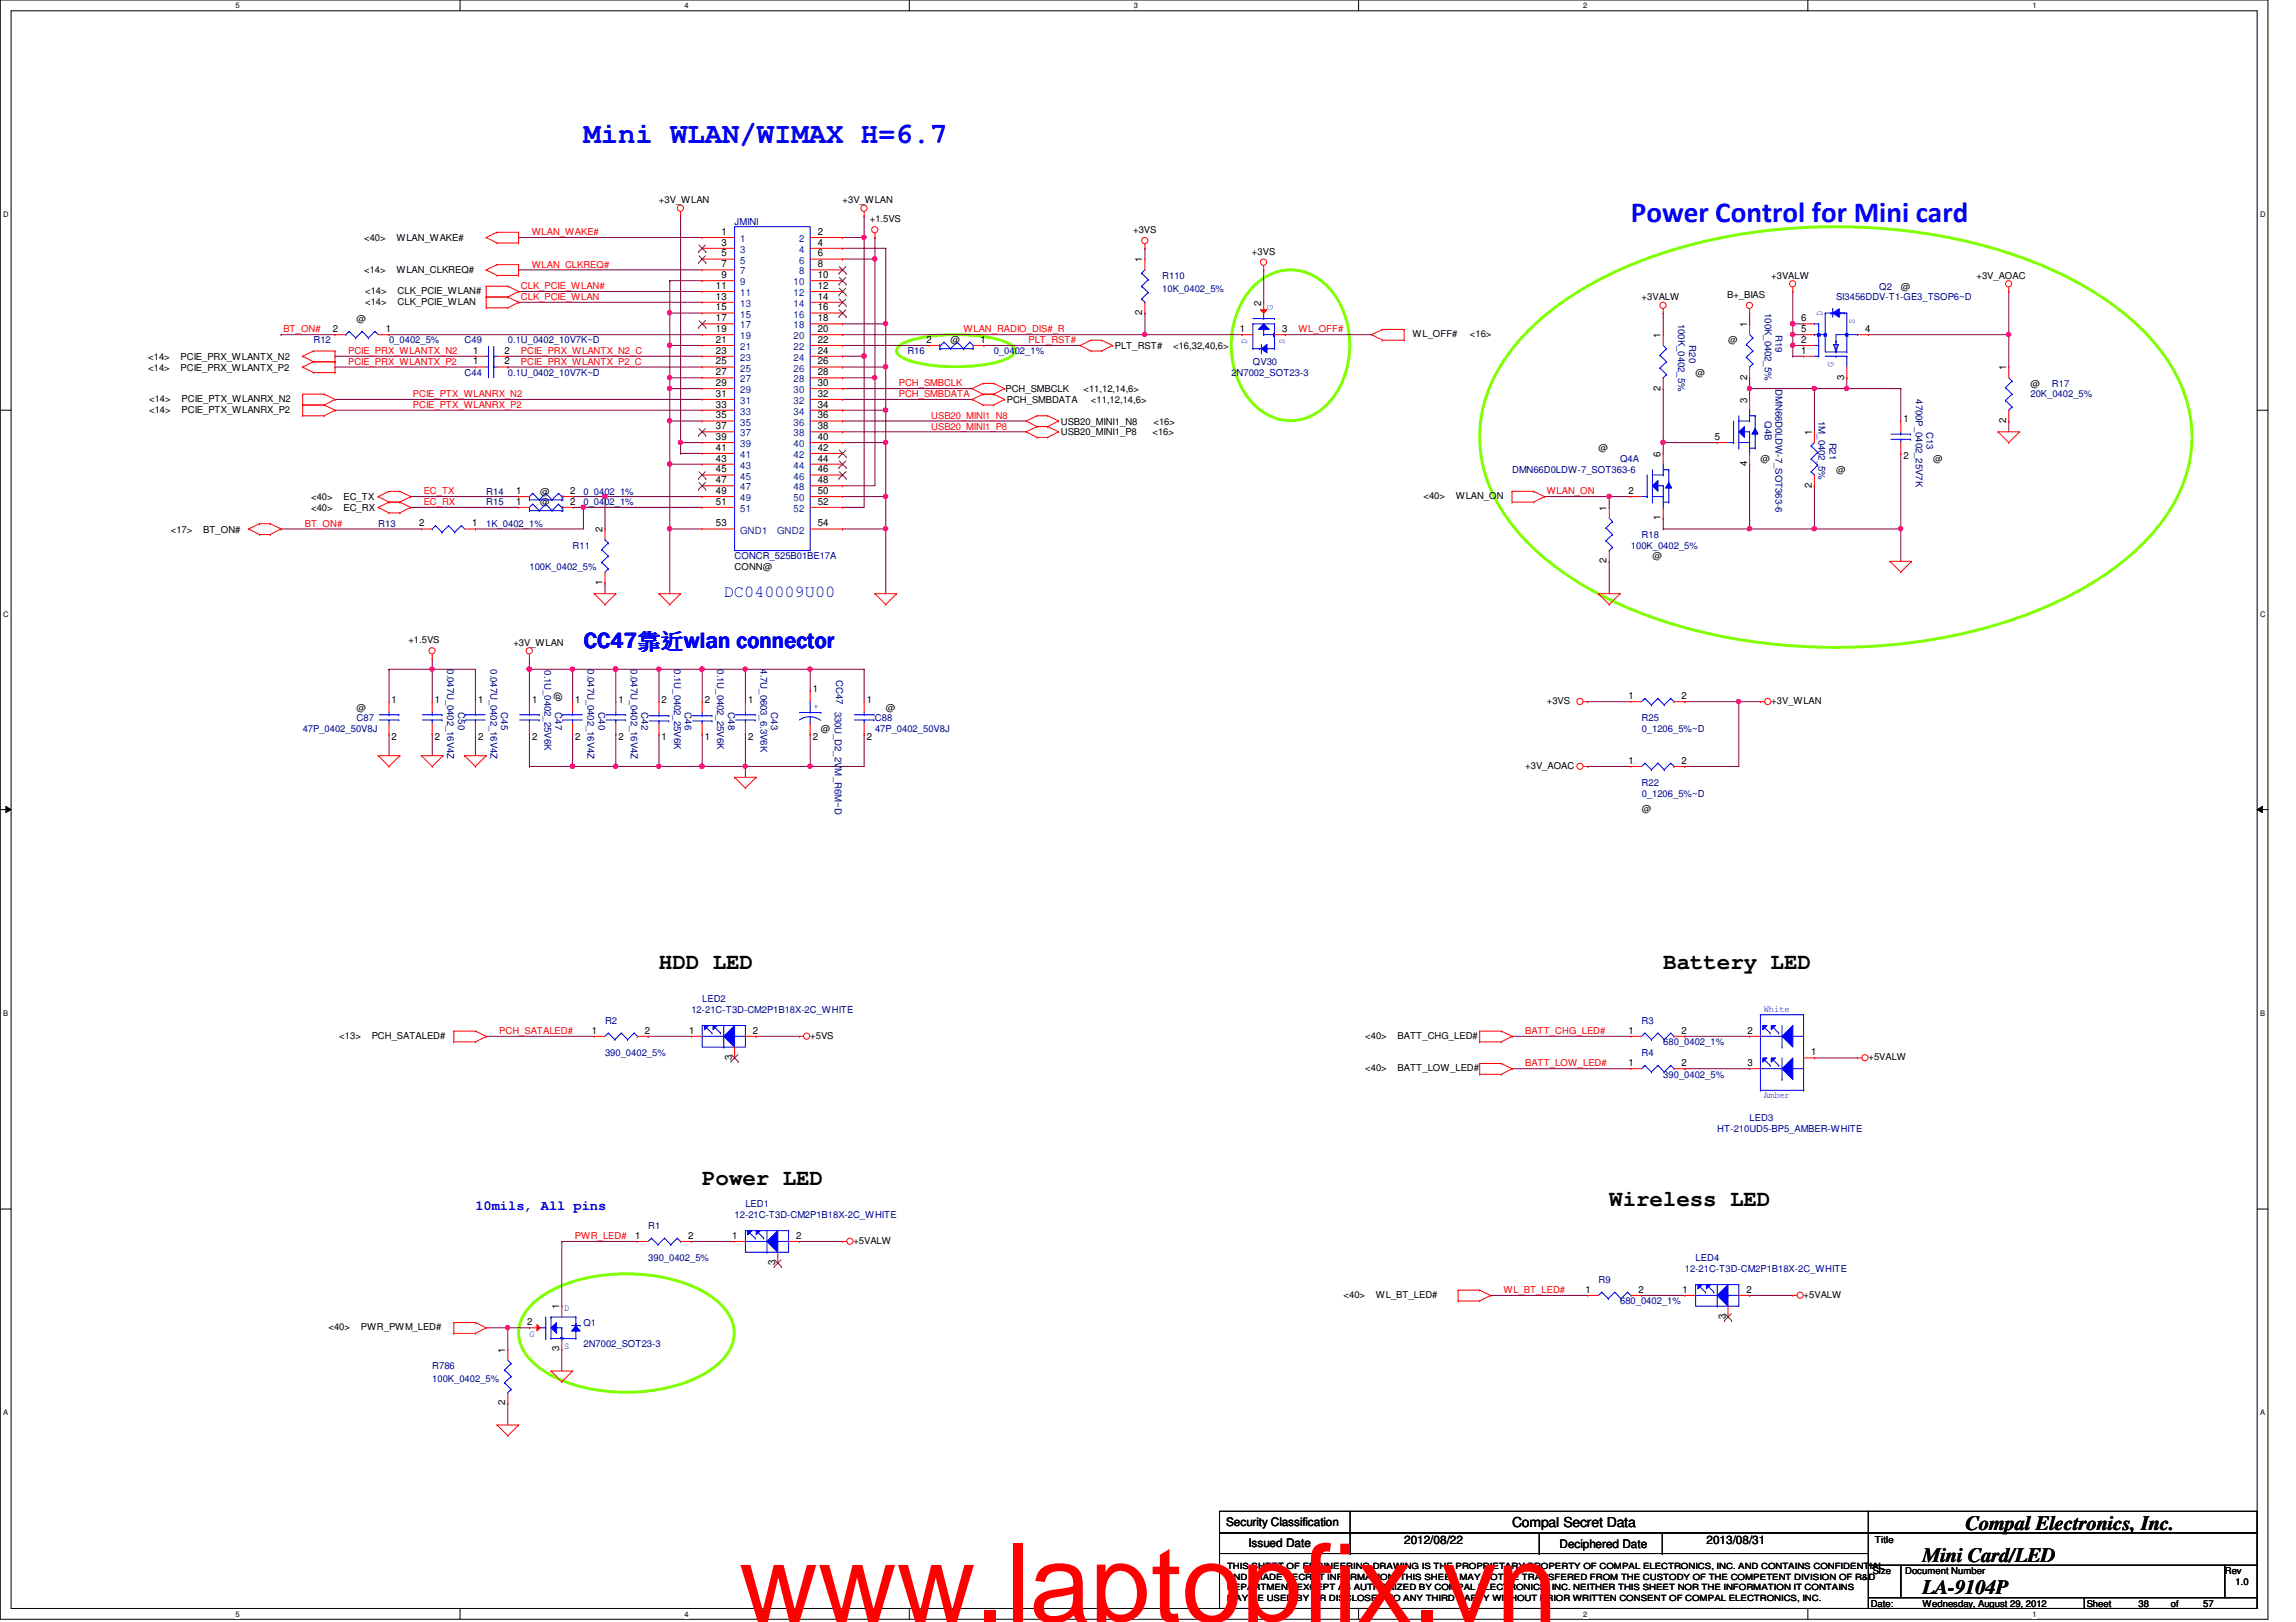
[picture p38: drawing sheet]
<svg xmlns="http://www.w3.org/2000/svg" width="297mm" height="210mm" viewBox="0 0 297 210" stroke-linecap="round" stroke-linejoin="round" font-family="sans-serif">
<defs><g id="words">
<text font-size="14.1" fill="#f00" x="95.6" y="209.9">www.laptopfix.vn</text>
<g font-size="3.8" fill="#00f">
<text x="75.5" y="18.5">Mini WLAN/WIMAX H=6.7</text>
<text x="211" y="28.7">Power Control for Mini card</text>
</g>
<g font-size="2.9" fill="#00f">
<text x="75.5" y="83.9">CC47靠靠wlan connector</text>
<text x="88.5" y="83.8">wlan connector</text>
</g>
<g font-size="2.9">
<text x="85.3" y="125.3">HDD LED</text>
<text x="215.2" y="125.3">Battery LED</text>
<text x="90.8" y="153.3">Power LED</text>
<text x="208.2" y="156.1">Wireless LED</text>
</g>
<g font-size="2.6">
<text x="254.3" y="198">Compal Electronics, Inc.</text>
<text x="248.7" y="202.1">Mini Card/LED</text>
<text x="248.7" y="206.3">LA-9104P</text>
</g>
<text font-size="2.2" fill="#00f" x="93.6" y="77.3">DC040009U00</text>
<text font-size="1.8" fill="#00f" x="61.5" y="156.6">10mils, All pins</text>
<text font-size="1.8" x="195.6" y="197.6">Compal Secret Data</text>
<g font-size="1.5">
<text x="158.6" y="197.5">Security Classification</text>
<text x="161.5" y="200.2">Issued Date</text>
<text x="181.6" y="199.8">2012/08/22</text>
<text x="201.8" y="200.3">Deciphered Date</text>
<text x="220.8" y="199.8">2013/08/31</text>
</g>
<g font-size="1.3">
<text x="93.3" y="30.4">1</text>
<text x="93.3" y="31.8">3</text>
<text x="93.3" y="33.2">5</text>
<text x="93.3" y="34.6">7</text>
<text x="93.3" y="36">9</text>
<text x="105.8" y="36">10</text>
<text x="105.8" y="30.4">2</text>
<text x="105.8" y="31.8">4</text>
<text x="105.8" y="33.2">6</text>
<text x="105.8" y="34.6">8</text>
<text x="147.8" y="34" transform="rotate(-90 147.8 34)">1</text>
<text x="92.6" y="37.4">11</text>
<text x="92.6" y="38.8">13</text>
<text x="92.6" y="40.2">15</text>
<text x="92.6" y="41.6">17</text>
<text x="105.8" y="37.4">12</text>
<text x="105.8" y="38.8">14</text>
<text x="105.8" y="40.2">16</text>
<text x="105.8" y="41.6">18</text>
<text x="147.8" y="40.8" transform="rotate(-90 147.8 40.8)">2</text>
<text x="163.1" y="39.5" transform="rotate(-90 163.1 39.5)">2</text>
<text x="233" y="41.6">6</text>
<text x="43" y="43">2</text>
<text x="49.9" y="43">1</text>
<text x="61.2" y="47.2">1</text>
<text x="61.2" y="45.8">1</text>
<text x="65.3" y="47.2">2</text>
<text x="65.3" y="45.8">2</text>
<text x="92.6" y="43">19</text>
<text x="92.6" y="44.4">21</text>
<text x="92.6" y="45.8">23</text>
<text x="92.6" y="47.2">25</text>
<text x="105.8" y="43">20</text>
<text x="105.8" y="44.4">22</text>
<text x="105.8" y="45.8">24</text>
<text x="105.8" y="47.2">26</text>
<text x="119.9" y="44.4">2</text>
<text x="126.9" y="44.4">1</text>
<text x="160.4" y="43">1</text>
<text x="165.9" y="43">3</text>
<text x="214.8" y="43.7" transform="rotate(-90 214.8 43.7)">1</text>
<text x="226" y="42.3" transform="rotate(-90 226 42.3)">1</text>
<text x="233" y="44.4">2</text>
<text x="233" y="43">5</text>
<text x="233" y="45.8">1</text>
<text x="241.3" y="43">4</text>
<text x="259.5" y="47.9" transform="rotate(-90 259.5 47.9)">1</text>
<text x="92.6" y="48.6">27</text>
<text x="92.6" y="50">29</text>
<text x="92.6" y="51.4">31</text>
<text x="92.6" y="52.7">33</text>
<text x="105.8" y="48.6">28</text>
<text x="105.8" y="50">30</text>
<text x="105.8" y="51.4">32</text>
<text x="105.8" y="52.7">34</text>
<text x="214.8" y="50.5" transform="rotate(-90 214.8 50.5)">2</text>
<text x="226" y="52.1" transform="rotate(-90 226 52.1)">3</text>
<text x="226" y="49.1" transform="rotate(-90 226 49.1)">2</text>
<text x="238.6" y="49.1" transform="rotate(-90 238.6 49.1)">3</text>
<text x="92.6" y="54.1">35</text>
<text x="92.6" y="55.5">37</text>
<text x="92.6" y="56.9">39</text>
<text x="92.6" y="58.3">41</text>
<text x="92.6" y="59.7">43</text>
<text x="105.8" y="54.1">36</text>
<text x="105.8" y="55.5">38</text>
<text x="105.8" y="56.9">40</text>
<text x="105.8" y="58.3">42</text>
<text x="105.8" y="59.7">44</text>
<text x="214.8" y="59.1" transform="rotate(-90 214.8 59.1)">6</text>
<text x="221.9" y="56.9">5</text>
<text x="234.4" y="56.3" transform="rotate(-90 234.4 56.3)">1</text>
<text x="246.2" y="54.6">1</text>
<text x="246.2" y="59.4">2</text>
<text x="259.5" y="54.7" transform="rotate(-90 259.5 54.7)">2</text>
<text x="66.8" y="65.3">1</text>
<text x="66.8" y="63.9">1</text>
<text x="73.8" y="65.3">2</text>
<text x="73.8" y="63.9">2</text>
<text x="92.6" y="61.1">45</text>
<text x="92.6" y="62.5">47</text>
<text x="92.6" y="63.9">49</text>
<text x="92.6" y="65.3">51</text>
<text x="105.8" y="61.1">46</text>
<text x="105.8" y="62.5">48</text>
<text x="105.8" y="63.9">50</text>
<text x="105.8" y="65.3">52</text>
<text x="210.7" y="63.9">2</text>
<text x="226" y="60.3" transform="rotate(-90 226 60.3)">4</text>
<text x="234.4" y="63.1" transform="rotate(-90 234.4 63.1)">2</text>
<text x="54.2" y="68.1">2</text>
<text x="61.1" y="68.1">1</text>
<text x="77.9" y="68.9" transform="rotate(-90 77.9 68.9)">2</text>
<text x="92.6" y="68.1">53</text>
<text x="105.8" y="68.1">54</text>
<text x="207.9" y="66.1" transform="rotate(-90 207.9 66.1)">1</text>
<text x="214.8" y="67.3" transform="rotate(-90 214.8 67.3)">1</text>
<text x="77.9" y="75.7" transform="rotate(-90 77.9 75.7)">1</text>
<text x="207.9" y="72.9" transform="rotate(-90 207.9 72.9)">2</text>
<text x="105.2" y="89.5">1</text>
<text x="50.7" y="90.9">1</text>
<text x="50.7" y="95.8">2</text>
<text x="56.3" y="90.9">1</text>
<text x="56.3" y="95.8">2</text>
<text x="61.8" y="90.9">1</text>
<text x="61.8" y="95.8">2</text>
<text x="68.8" y="90.9">1</text>
<text x="68.8" y="95.8">2</text>
<text x="74.4" y="90.9">1</text>
<text x="74.4" y="95.8">2</text>
<text x="80" y="90.9">1</text>
<text x="80" y="95.8">2</text>
<text x="85.6" y="95.8">1</text>
<text x="85.6" y="90.9">2</text>
<text x="91.2" y="95.8">1</text>
<text x="91.2" y="90.9">2</text>
<text x="96.8" y="90.9">1</text>
<text x="96.8" y="95.8">2</text>
<text x="105.2" y="95.8">2</text>
<text x="112.1" y="90.9">1</text>
<text x="112.1" y="95.8">2</text>
<text x="210.7" y="90.5">1</text>
<text x="217.5" y="90.5">2</text>
<text x="210.7" y="98.8">1</text>
<text x="217.5" y="98.8">2</text>
<text x="76.6" y="133.8">1</text>
<text x="83.4" y="133.8">2</text>
<text x="89.2" y="133.8">1</text>
<text x="94.7" y="137.2" transform="rotate(-90 94.7 137.2)">3</text>
<text x="97.4" y="133.8">2</text>
<text x="210.7" y="138">1</text>
<text x="210.7" y="133.8">1</text>
<text x="217.5" y="138">2</text>
<text x="217.5" y="133.8">2</text>
<text x="226.1" y="133.8">2</text>
<text x="226.1" y="138">3</text>
<text x="234.3" y="136.6">1</text>
<text x="82.2" y="160.3">1</text>
<text x="89" y="160.3">2</text>
<text x="94.7" y="160.3">1</text>
<text x="103" y="160.3">2</text>
<text x="100.3" y="163.7" transform="rotate(-90 100.3 163.7)">3</text>
<text x="205.1" y="167.3">1</text>
<text x="212" y="167.3">2</text>
<text x="217.7" y="167.3">1</text>
<text x="225.9" y="167.3">2</text>
<text x="68.2" y="171.5">2</text>
<text x="72.3" y="169.5" transform="rotate(-90 72.3 169.5)">1</text>
<text x="223.2" y="170.7" transform="rotate(-90 223.2 170.7)">3</text>
<text x="65.4" y="175" transform="rotate(-90 65.4 175)">1</text>
<text x="72.3" y="174.9" transform="rotate(-90 72.3 174.9)">3</text>
<text x="65.4" y="181.9" transform="rotate(-90 65.4 181.9)">2</text>
</g>
<g font-size="1.3" fill="#004080">
<text x="95.8" y="31.3">1</text>
<text x="95.8" y="32.7">3</text>
<text x="95.8" y="34.1">5</text>
<text x="95.8" y="35.5">7</text>
<text x="103.4" y="31.3">2</text>
<text x="103.4" y="32.7">4</text>
<text x="103.4" y="34.1">6</text>
<text x="103.4" y="35.5">8</text>
<text x="95.8" y="36.9">9</text>
<text x="95.8" y="38.3">11</text>
<text x="95.8" y="39.7">13</text>
<text x="95.8" y="41.1">15</text>
<text x="102.7" y="36.9">10</text>
<text x="102.7" y="38.3">12</text>
<text x="102.7" y="39.7">14</text>
<text x="102.7" y="41.1">16</text>
<text x="95.8" y="42.5">17</text>
<text x="95.8" y="43.9">19</text>
<text x="95.8" y="45.3">21</text>
<text x="95.8" y="46.7">23</text>
<text x="102.7" y="42.5">18</text>
<text x="102.7" y="43.9">20</text>
<text x="102.7" y="45.3">22</text>
<text x="102.7" y="46.7">24</text>
<text x="95.8" y="48.1">25</text>
<text x="95.8" y="49.5">27</text>
<text x="95.8" y="50.9">29</text>
<text x="95.8" y="52.3">31</text>
<text x="95.8" y="53.7">33</text>
<text x="102.7" y="48.1">26</text>
<text x="102.7" y="49.5">28</text>
<text x="102.7" y="50.9">30</text>
<text x="102.7" y="52.3">32</text>
<text x="102.7" y="53.7">34</text>
<text x="95.8" y="55.1">35</text>
<text x="95.8" y="56.5">37</text>
<text x="95.8" y="57.9">39</text>
<text x="95.8" y="59.3">41</text>
<text x="102.7" y="55.1">36</text>
<text x="102.7" y="56.5">38</text>
<text x="102.7" y="57.9">40</text>
<text x="102.7" y="59.3">42</text>
<text x="95.8" y="60.7">43</text>
<text x="95.8" y="62.1">45</text>
<text x="95.8" y="63.5">47</text>
<text x="95.8" y="64.9">49</text>
<text x="102.7" y="60.7">44</text>
<text x="102.7" y="62.1">46</text>
<text x="102.7" y="63.5">48</text>
<text x="102.7" y="64.9">50</text>
<text x="95.8" y="66.3">51</text>
<text x="95.8" y="69">GND1</text>
<text x="100.5" y="69">GND2</text>
<text x="102.7" y="66.3">52</text>
</g>
<g font-size="1.2">
<text x="85.3" y="26.3">+3V_WLAN</text>
<text x="109" y="26.3">+3V_WLAN</text>
<text x="112.5" y="28.8">+1.5VS</text>
<text x="47.1" y="35.4">&lt;14&gt;</text>
<text x="47.1" y="31.2">&lt;40&gt;</text>
<text x="51.3" y="35.4">WLAN_CLKREQ#</text>
<text x="51.3" y="31.2">WLAN_WAKE#</text>
<text x="146.6" y="30.2">+3VS</text>
<text x="162" y="33">+3VS</text>
<text x="46.1" y="41.7">@</text>
<text x="47.2" y="38">&lt;14&gt;</text>
<text x="47.2" y="39.4">&lt;14&gt;</text>
<text x="51.4" y="38">CLK_PCIE_WLAN#</text>
<text x="51.4" y="39.4">CLK_PCIE_WLAN</text>
<text x="212.4" y="38.9">+3VALW</text>
<text x="223.4" y="38.6">B+_BIAS</text>
<text x="229.1" y="36.1">+3VALW</text>
<text x="245.9" y="37.5">@</text>
<text x="255.7" y="36.1">+3V_AOAC</text>
<text x="19.2" y="46.6">&lt;14&gt;</text>
<text x="19.2" y="48">&lt;14&gt;</text>
<text x="23.4" y="46.6">PCIE_PRX_WLANTX_N2</text>
<text x="23.4" y="48">PCIE_PRX_WLANTX_P2</text>
<text x="123" y="44.5">@</text>
<text x="144.2" y="45.2">PLT_RST#</text>
<text x="151.8" y="45.2">&lt;16,32,40,6&gt;</text>
<text x="182.7" y="43.6">WL_OFF#</text>
<text x="190.2" y="43.6">&lt;16&gt;</text>
<text x="223.6" y="44.4">@</text>
<text x="19.3" y="52">&lt;14&gt;</text>
<text x="19.3" y="53.4">&lt;14&gt;</text>
<text x="23.5" y="52">PCIE_PTX_WLANRX_N2</text>
<text x="23.5" y="53.4">PCIE_PTX_WLANRX_P2</text>
<text x="130.1" y="50.8">PCH_SMBCLK</text>
<text x="130.3" y="52.2">PCH_SMBDATA</text>
<text x="140.2" y="50.8">&lt;11,12,14,6&gt;</text>
<text x="141.1" y="52.2">&lt;11,12,14,6&gt;</text>
<text x="219.4" y="48.6">@</text>
<text x="262.7" y="50">@</text>
<text x="137.2" y="54.9">USB20_MINI1_N8</text>
<text x="137.2" y="56.3">USB20_MINI1_P8</text>
<text x="149.1" y="56.3">&lt;16&gt;</text>
<text x="149.2" y="54.9">&lt;16&gt;</text>
<text x="206.8" y="58.4">@</text>
<text x="227.7" y="59.8">@</text>
<text x="250.1" y="59.8">@</text>
<text x="40.3" y="64.7">&lt;40&gt;</text>
<text x="44.4" y="64.7">EC_TX</text>
<text x="69.9" y="65.4">@</text>
<text x="69.9" y="64">@</text>
<text x="184.2" y="64.6">&lt;40&gt;</text>
<text x="188.3" y="64.6">WLAN_ON</text>
<text x="237.5" y="61.2">@</text>
<text x="22.1" y="68.9">&lt;17&gt;</text>
<text x="26.3" y="68.9">BT_ON#</text>
<text x="40.3" y="66.1">&lt;40&gt;</text>
<text x="44.4" y="66.1">EC_RX</text>
<text x="95" y="73.8">CONN@</text>
<text x="213.8" y="72.4">@</text>
<text x="52.8" y="83.3">+1.5VS</text>
<text x="66.4" y="83.6">+3V_WLAN</text>
<text x="71.8" y="89.5" transform="rotate(90 71.8 89.5)">@</text>
<text x="46.1" y="91.9">@</text>
<text x="106.2" y="94.7">@</text>
<text x="114.6" y="91.9">@</text>
<text x="200.1" y="91.1">+3VS</text>
<text x="229.1" y="91.1">+3V_WLAN</text>
<text x="197.3" y="99.5">+3V_AOAC</text>
<text x="212.4" y="105.1">@</text>
<text x="43.9" y="134.4">&lt;13&gt;</text>
<text x="48.1" y="134.4">PCH_SATALED#</text>
<text x="104.8" y="134.4">+5VS</text>
<text x="176.6" y="134.4">&lt;40&gt;</text>
<text x="180.8" y="134.4">BATT_CHG_LED#</text>
<text x="241.7" y="137.2">+5VALW</text>
<text x="176.6" y="138.6">&lt;40&gt;</text>
<text x="180.8" y="138.6">BATT_LOW_LED#</text>
<text x="110.4" y="161">+5VALW</text>
<text x="173.8" y="167.9">&lt;40&gt;</text>
<text x="178" y="167.9">WL_BT_LED#</text>
<text x="233.3" y="167.9">+5VALW</text>
<text x="42.5" y="172.1">&lt;40&gt;</text>
<text x="46.7" y="172.1">PWR_PWM_LED#</text>
<text x="242.3" y="203.7">Size</text>
<text x="242.6" y="199.6">Title</text>
<text x="246.5" y="203.7">Document Number</text>
<text x="287.8" y="203.7">Rev</text>
<text x="242" y="207.9">Date:</text>
<text x="248.7" y="207.9">Wednesday, August 29, 2012</text>
<text x="270" y="207.9">Sheet</text>
<text x="276.7" y="207.9">38</text>
<text x="280.8" y="207.9">of</text>
<text x="285" y="207.9">57</text>
<text x="289.2" y="205.1">1.0</text>
</g>
<g font-size="1.2" fill="#000080">
<text x="95" y="29.1">JMINI</text>
<text x="150.4" y="36.1">R110</text>
<text x="150.4" y="37.8">10K_0402_5%</text>
<text x="217.1" y="41.9" transform="rotate(90 217.1 41.9)">100K_0402_5%</text>
<text x="228.3" y="40.5" transform="rotate(90 228.3 40.5)">100K_0402_5%</text>
<text x="237.5" y="38.9">SI3456DDV-T1-GE3_TSOP6~D</text>
<text x="243.1" y="37.5">Q2</text>
<text x="40.6" y="44.4">R12</text>
<text x="50.3" y="44.4">0_0402_5%</text>
<text x="60.1" y="44.4">C49</text>
<text x="65.7" y="44.4">0.1U_0402_10V7K~D</text>
<text x="117.4" y="45.8">R16</text>
<text x="128.6" y="45.8">0_0402_1%</text>
<text x="162.1" y="47.2">QV30</text>
<text x="218.5" y="44.7" transform="rotate(90 218.5 44.7)">R20</text>
<text x="229.7" y="43.3" transform="rotate(90 229.7 43.3)">R19</text>
<text x="60.1" y="48.6">C44</text>
<text x="65.7" y="48.6">0.1U_0402_10V7K~D</text>
<text x="159.3" y="48.6">2N7002_SOT23-3</text>
<text x="229.7" y="50.3" transform="rotate(90 229.7 50.3)">DMN66D0LDW-7_SOT363-6</text>
<text x="247.9" y="51.7" transform="rotate(90 247.9 51.7)">4700P_0402_25V7K</text>
<text x="262.7" y="51.4">20K_0402_5%</text>
<text x="265.5" y="50">R17</text>
<text x="209.6" y="59.8">Q4A</text>
<text x="228.3" y="54.5" transform="rotate(90 228.3 54.5)">Q4B</text>
<text x="235.3" y="54.5" transform="rotate(90 235.3 54.5)">1M_0402_5%</text>
<text x="236.7" y="57.3" transform="rotate(90 236.7 57.3)">R21</text>
<text x="249.3" y="55.9" transform="rotate(90 249.3 55.9)">C13</text>
<text x="62.9" y="65.4">R15</text>
<text x="62.9" y="64">R14</text>
<text x="75.5" y="65.4">0_0402_1%</text>
<text x="75.5" y="64">0_0402_1%</text>
<text x="195.6" y="61.2">DMN66D0LDW-7_SOT363-6</text>
<text x="48.9" y="68.2">R13</text>
<text x="62.9" y="68.2">1K_0402_1%</text>
<text x="74.1" y="71">R11</text>
<text x="211" y="71">100K_0402_5%</text>
<text x="212.4" y="69.6">R18</text>
<text x="68.5" y="73.8">100K_0402_5%</text>
<text x="95" y="72.4">CONCR_525B01BE17A</text>
<text x="57.9" y="86.6" transform="rotate(90 57.9 86.6)">0.047U_0402_16V4Z</text>
<text x="63.5" y="86.6" transform="rotate(90 63.5 86.6)">0.047U_0402_16V4Z</text>
<text x="70.4" y="86.7" transform="rotate(90 70.4 86.7)">0.1U_0402_25V6K</text>
<text x="76" y="86.6" transform="rotate(90 76 86.6)">0.047U_0402_16V4Z</text>
<text x="81.6" y="86.6" transform="rotate(90 81.6 86.6)">0.047U_0402_16V4Z</text>
<text x="87.2" y="86.6" transform="rotate(90 87.2 86.6)">0.1U_0402_25V6K</text>
<text x="92.8" y="86.6" transform="rotate(90 92.8 86.6)">0.1U_0402_25V6K</text>
<text x="98.4" y="86.6" transform="rotate(90 98.4 86.6)">4.7U_0603_6.3V6K</text>
<text x="108.2" y="88" transform="rotate(90 108.2 88)">CC47</text>
<text x="39.2" y="94.7">47P_0402_50V8J</text>
<text x="46.1" y="93.3">C87</text>
<text x="59.3" y="92.2" transform="rotate(90 59.3 92.2)">C50</text>
<text x="64.9" y="92.2" transform="rotate(90 64.9 92.2)">C45</text>
<text x="71.8" y="92.2" transform="rotate(90 71.8 92.2)">C47</text>
<text x="77.4" y="92.2" transform="rotate(90 77.4 92.2)">C40</text>
<text x="83" y="92.2" transform="rotate(90 83 92.2)">C42</text>
<text x="88.6" y="92.2" transform="rotate(90 88.6 92.2)">C46</text>
<text x="94.2" y="92.2" transform="rotate(90 94.2 92.2)">C48</text>
<text x="99.8" y="92.2" transform="rotate(90 99.8 92.2)">C43</text>
<text x="108" y="92.1" transform="rotate(90 108 92.1)">330U_D2_2VM_R6M~D</text>
<text x="113.2" y="93.3">C88</text>
<text x="113.2" y="94.7">47P_0402_50V8J</text>
<text x="212.4" y="93.3">R25</text>
<text x="212.4" y="94.7">0_1206_5%~D</text>
<text x="212.4" y="101.7">R22</text>
<text x="212.4" y="103.1">0_1206_5%~D</text>
<text x="89.5" y="131.1">12-21C-T3D-CM2P1B18X-2C_WHITE</text>
<text x="90.8" y="129.7">LED2</text>
<text x="78.3" y="132.5">R2</text>
<text x="78.3" y="136.7">390_0402_5%</text>
<text x="212.4" y="136.7">R4</text>
<text x="212.4" y="132.5">R3</text>
<text x="215.2" y="135.3">680_0402_1%</text>
<text x="215.2" y="139.4">390_0402_5%</text>
<text x="222.2" y="146.4">HT-210UD5-BP5_AMBER-WHITE</text>
<text x="226.4" y="145">LED3</text>
<text x="83.9" y="159">R1</text>
<text x="95" y="157.6">12-21C-T3D-CM2P1B18X-2C_WHITE</text>
<text x="96.4" y="156.2">LED1</text>
<text x="83.9" y="163.2">390_0402_5%</text>
<text x="206.8" y="166">R9</text>
<text x="218" y="164.6">12-21C-T3D-CM2P1B18X-2C_WHITE</text>
<text x="219.4" y="163.2">LED4</text>
<text x="75.5" y="171.6">Q1</text>
<text x="209.6" y="168.8">680_0402_1%</text>
<text x="55.9" y="177.2">R786</text>
<text x="55.9" y="178.9">100K_0402_5%</text>
<text x="75.5" y="174.4">2N7002_SOT23-3</text>
</g>
<g font-size="1.2" fill="#f00">
<text x="68.8" y="34.6">WLAN_CLKREQ#</text>
<text x="68.8" y="30.4">WLAN_WAKE#</text>
<text x="67.4" y="37.4">CLK_PCIE_WLAN#</text>
<text x="67.4" y="38.8">CLK_PCIE_WLAN</text>
<text x="36.7" y="43">BT_ON#</text>
<text x="45" y="45.8">PCIE_PRX_WLANTX_N2</text>
<text x="45" y="47.2">PCIE_PRX_WLANTX_P2</text>
<text x="67.4" y="45.8">PCIE_PRX_WLANTX_N2_C</text>
<text x="67.4" y="47.2">PCIE_PRX_WLANTX_P2_C</text>
<text x="124.7" y="43">WLAN_RADIO_DIS#_R</text>
<text x="133.1" y="44.4">PLT_RST#</text>
<text x="168" y="43">WL_OFF#</text>
<text x="53.4" y="51.4">PCIE_PTX_WLANRX_N2</text>
<text x="53.4" y="52.8">PCIE_PTX_WLANRX_P2</text>
<text x="116.3" y="50">PCH_SMBCLK</text>
<text x="116.3" y="51.4">PCH_SMBDATA</text>
<text x="120.5" y="54.2">USB20_MINI1_N8</text>
<text x="120.5" y="55.6">USB20_MINI1_P8</text>
<text x="54.8" y="64">EC_TX</text>
<text x="54.8" y="65.4">EC_RX</text>
<text x="200.1" y="64">WLAN_ON</text>
<text x="39.5" y="68.2">BT_ON#</text>
<text x="64.6" y="133.8">PCH_SATALED#</text>
<text x="197.3" y="133.8">BATT_CHG_LED#</text>
<text x="197.3" y="138">BATT_LOW_LED#</text>
<text x="74.4" y="160.4">PWR_LED#</text>
<text x="194.5" y="167.3">WL_BT_LED#</text>
</g>
<g font-size="1.2" fill="#00f">
<text x="164.7" y="40.1" transform="rotate(-90 164.7 40.1)">G</text>
<text x="235.8" y="40.9" transform="rotate(-90 235.8 40.9)">D</text>
<text x="240" y="41.9" transform="rotate(-90 240 41.9)">S</text>
<text x="161.3" y="44.6" transform="rotate(-90 161.3 44.6)">D</text>
<text x="166.2" y="44.6" transform="rotate(-90 166.2 44.6)">S</text>
<text x="237.2" y="47.5" transform="rotate(-90 237.2 47.5)">G</text>
<text x="105.2" y="91.7">+</text>
<text x="228.2" y="130.9">White</text>
<text x="228.2" y="142.1">Amber</text>
<text x="68.5" y="173">G</text>
<text x="73" y="169.6">D</text>
<text x="73" y="174.5">S</text>
</g>
<g font-size="1.1">
<text x="158.7" y="203.1">THIS SHEET OF ENGINEERING DRAWING IS THE PROPRIETARY PROPERTY OF COMPAL ELECTRONICS, INC. AND CONTAINS CONFIDENTIAL</text>
<text x="158.8" y="204.4">AND TRADE SECRET INFORMATION. THIS SHEET MAY NOT BE TRANSFERED FROM THE CUSTODY OF THE COMPETENT DIVISION OF R&amp;D</text>
<text x="158.8" y="205.8">DEPARTMENT EXCEPT AS AUTHORIZED BY COMPAL ELECTRONICS, INC. NEITHER THIS SHEET NOR THE INFORMATION IT CONTAINS</text>
<text x="158.8" y="207.1">MAY BE USED BY OR DISCLOSED TO ANY THIRD PARTY WITHOUT PRIOR WRITTEN CONSENT OF COMPAL ELECTRONICS, INC.</text>
</g>
<g font-size="1">
<text x="30.5" y="1.1">5</text>
<text x="88.6" y="1.1">4</text>
<text x="146.7" y="1.1">3</text>
<text x="204.8" y="1.1">2</text>
<text x="262.9" y="1.1">1</text>
<text x=".4" y="28.1">D</text>
<text x="292.4" y="28.1">D</text>
<text x=".4" y="79.8">C</text>
<text x="292.4" y="79.8">C</text>
<text x=".4" y="131.5">B</text>
<text x="292.4" y="131.5">B</text>
<text x=".4" y="183.2">A</text>
<text x="292.4" y="183.2">A</text>
<text x="30.5" y="209.2">5</text>
<text x="88.6" y="209.2">4</text>
<text x="146.7" y="209.2">3</text>
<text x="204.8" y="209.2">2</text>
<text x="262.9" y="209.2">1</text>
</g>
</g></defs>
<path d="M0 0h293.4v209.5h-293.4zM1.4 1.4h290.6v206.8h-290.6z" fill="none" stroke="#000" stroke-width=".13"/>
<g fill="#fff">
<path d="M30.5 .2h.5v1.1h-.5z"/>
<path d="M30.5 208.3h.5v1.1h-.5z"/>
</g>
<path d="M59.5 0v1.4M59.5 208.2v1.3" fill="none" stroke="#000" stroke-width=".13"/>
<g fill="#fff">
<path d="M88.6 .2h.5v1.1h-.5z"/>
<path d="M88.6 208.3h.5v1.1h-.5z"/>
</g>
<path d="M117.6 0v1.4M117.6 208.2v1.3" fill="none" stroke="#000" stroke-width=".13"/>
<g fill="#fff">
<path d="M146.7 .2h.5v1.1h-.5z"/>
<path d="M146.7 208.3h.5v1.1h-.5z"/>
</g>
<path d="M175.8 0v1.4M175.8 208.2v1.3" fill="none" stroke="#000" stroke-width=".13"/>
<g fill="#fff">
<path d="M204.8 .2h.6v1.1h-.6z"/>
<path d="M204.8 208.3h.6v1.1h-.6z"/>
</g>
<path d="M233.9 0v1.4M233.9 208.2v1.3" fill="none" stroke="#000" stroke-width=".13"/>
<g fill="#fff">
<path d="M262.9 .2h.6v1.1h-.6z"/>
<path d="M262.9 208.3h.6v1.1h-.6z"/>
<path d="M.4 27.2h.7v1.1h-.7z"/>
<path d="M292.4 27.2h.7v1.1h-.7z"/>
<path d="M.4 78.9h.7v1.1h-.7z"/>
<path d="M292.4 78.9h.7v1.1h-.7z"/>
</g>
<path d="M0 53.1h1.4M292 53.1h1.4" fill="none" stroke="#000" stroke-width=".13"/>
<g fill="#fff">
<path d="M.4 130.6h.7v1.1h-.7z"/>
<path d="M292.4 130.6h.6v1.1h-.6z"/>
</g>
<path d="M0 104.8h1.4M.8 104.4l.6 .4-.6 .4zM292 104.8l.7-.4v.8zM292 104.8h1.4" fill="none" stroke="#000" stroke-width=".13"/>
<path d="M.8 104.4l.6 .4-.6 .4zM292 104.8l.7-.4v.8z" fill="#000"/>
<g fill="#fff">
<path d="M.4 182.3h.7v1.1h-.7z"/>
<path d="M292.4 182.3h.6v1.1h-.6z"/>
</g>
<path d="M0 156.5h1.4M292 156.5h1.4" fill="none" stroke="#000" stroke-width=".13"/>
<path d="M162.3 37a6.4 6.4 0 0 1 9.3 0 11.5 11.5 0 0 1 0 15.4 6.4 6.4 0 0 1-9.3 0 11.5 11.5 0 0 1 0-15.4zM116.1 45a4.6 4.6 0 0 1 2.6-1.2 24.3 24.3 0 0 1 10.8 .2l1.3 .7 .4 .3 .1 .4-.1 .4a4.6 4.6 0 0 1-2.6 1.2 24.3 24.3 0 0 1-10.8-.3l-1.3-.6-.4-.3-.1-.4zM197.7 42.8a43 43 0 0 1 16.5-9.8 74.8 74.8 0 0 1 46.5 0 43.1 43.1 0 0 1 16.6 9.8 20.6 20.6 0 0 1 6.2 11.9 18.3 18.3 0 0 1-4.8 14.1 39.3 39.3 0 0 1-15.4 10.3 73.4 73.4 0 0 1-38.1 3.7 57.4 57.4 0 0 1-22.3-8.3 27.8 27.8 0 0 1-9.8-10.7 17.2 17.2 0 0 1 1.9-17.9l1.3-1.6zM68.5 169.1a13.8 13.8 0 0 1 7.8-3.8 22.8 22.8 0 0 1 14.6 1.8 7.3 7.3 0 0 1 4 4.5 5.1 5.1 0 0 1-2.1 5 17.7 17.7 0 0 1-10.2 3.5 21.5 21.5 0 0 1-11.4-2.2 7.3 7.3 0 0 1-4-4.5 4.7 4.7 0 0 1 1.3-4.3z" fill="none" stroke="#80ff00" stroke-width=".38"/>
<g fill="none" stroke="#800040" stroke-width=".13">
<path d="M36.4 43.3h6.9M36.4 43.3h.1M50.3 43.3h40.5M50.3 43.3h.1M109 57.3h.1M114.6 53.1h.1M114.6 53.1v4.2h-5.6M36.4 68.5h18.1M36.4 68.5h.1M53.1 64.3h14M53.1 65.7h14M53.1 64.3h.1"/>
<path d="M53.1 65.7h.1M61.5 68.5h.1M75.5 65.7h15.3M75.5 65.7h.1M75.5 65.7v2.8h-14M78.3 64.3h12.5M78.3 75.4h.1M78.3 64.3h.1M78.3 64.3v4.2M78.3 75.4v1.4M50.3 95h.1M50.3 95v2.8"/>
<path d="M104.8 86.6h.1M104.8 86.6v2.8"/>
</g>
<circle cx="114.6" cy="53.1" r=".29" fill="#f0f"/>
<circle cx="114.6" cy="53.1" r=".29" fill="none" stroke="#f0f" stroke-width=".13"/>
<path d="M86.7 40.5h.1M86.7 40.5v4.2M109 50.3h16.8M109 51.7h16.8M109 50.3h.1M109 51.7h.1M96.4 99.2h.1M104.8 95h.1M104.8 95v4.2h-8.4" fill="none" stroke="#800040" stroke-width=".13"/>
<circle cx="86.6" cy="44.7" r=".29" fill="#f0f"/>
<circle cx="86.6" cy="44.7" r=".29" fill="none" stroke="#f0f" stroke-width=".13"/>
<circle cx="86.6" cy="40.5" r=".29" fill="#f0f"/>
<circle cx="86.6" cy="40.5" r=".29" fill="none" stroke="#f0f" stroke-width=".13"/>
<path d="M111.8 30.7h.1M111.8 30.7v15.4" fill="none" stroke="#800040" stroke-width=".13"/>
<circle cx="111.8" cy="46.1" r=".29" fill="#f0f"/>
<circle cx="111.8" cy="46.1" r=".29" fill="none" stroke="#f0f" stroke-width=".13"/>
<circle cx="111.8" cy="30.7" r=".29" fill="#f0f"/>
<circle cx="111.8" cy="30.7" r=".29" fill="none" stroke="#f0f" stroke-width=".13"/>
<g fill="none" stroke="#800040" stroke-width=".13">
<path d="M67.1 37.7h23.7M67.1 39.1h23.7M67.1 37.7h.1M67.1 39.1h.1M86.7 36.3h.1M86.7 36.3v4.2M88 27.9h.1M88 27.9v30.8M113.2 33.5h.1M113.2 33.5v15.4M114.6 32.1h.1M114.6 32.1v9.8"/>
<path d="M43.3 46.1h.1M43.3 47.5h.1M43.3 46.1h18.2M43.3 47.5h18.2M65.7 46.1h25.1M65.7 47.5h25.1M65.7 46.1h.1M65.7 47.5h.1M88 57.3h2.8M88 58.7h2.8M88 57.3h.1M88 58.7h.1"/>
</g>
<circle cx="88" cy="57.3" r=".29" fill="#f0f"/>
<circle cx="88" cy="57.3" r=".29" fill="none" stroke="#f0f" stroke-width=".13"/>
<path d="M67.1 34.9h23.7M67.1 30.7h23.7M67.1 34.9h.1M67.1 30.7h.1M86.7 50.3h4.1M86.7 50.3h.1M86.7 68.5h4.1M86.7 68.5h.1M104.8 99.2h.1M111.8 95h.1M111.8 95v4.2h-7" fill="none" stroke="#800040" stroke-width=".13"/>
<circle cx="104.8" cy="99.2" r=".29" fill="#f0f"/>
<circle cx="104.8" cy="99.2" r=".29" fill="none" stroke="#f0f" stroke-width=".13"/>
<path d="M86.7 36.3h4.1M86.7 36.3h.1M86.7 54.5h4.1M86.7 40.5h4.1M86.7 48.9h4.1M86.7 54.5h.1M86.7 44.7h.1M86.7 40.5h.1M86.7 48.9h.1M86.7 44.7v4.2M86.7 68.5h.1M86.7 68.5v8.3" fill="none" stroke="#800040" stroke-width=".13"/>
<circle cx="86.6" cy="68.4" r=".29" fill="#f0f"/>
<circle cx="86.6" cy="68.4" r=".29" fill="none" stroke="#f0f" stroke-width=".13"/>
<path d="M86.7 60.1h.1M86.7 60.1v8.4" fill="none" stroke="#800040" stroke-width=".13"/>
<circle cx="86.6" cy="60" r=".29" fill="#f0f"/>
<circle cx="86.6" cy="60" r=".29" fill="none" stroke="#f0f" stroke-width=".13"/>
<path d="M86.7 44.7h4.1M86.7 44.7h.1M86.7 50.3h.1M86.7 50.3v4.2" fill="none" stroke="#800040" stroke-width=".13"/>
<circle cx="86.6" cy="50.3" r=".29" fill="#f0f"/>
<circle cx="86.6" cy="50.3" r=".29" fill="none" stroke="#f0f" stroke-width=".13"/>
<path d="M86.7 48.9h.1M86.7 48.9v1.4" fill="none" stroke="#800040" stroke-width=".13"/>
<circle cx="86.6" cy="48.9" r=".29" fill="#f0f"/>
<circle cx="86.6" cy="48.9" r=".29" fill="none" stroke="#f0f" stroke-width=".13"/>
<path d="M86.7 54.5h.1M86.7 54.5v5.6" fill="none" stroke="#800040" stroke-width=".13"/>
<circle cx="86.6" cy="54.5" r=".29" fill="#f0f"/>
<circle cx="86.6" cy="54.5" r=".29" fill="none" stroke="#f0f" stroke-width=".13"/>
<path d="M109 33.5h4.2M109 33.5h.1M43.3 51.7h47.5M43.3 53.1h47.5M43.3 51.7h.1M43.3 53.1h.1M109 46.1h2.8M109 46.1h.1" fill="none" stroke="#800040" stroke-width=".13"/>
<circle cx="113.2" cy="33.5" r=".29" fill="#f0f"/>
<circle cx="113.2" cy="33.5" r=".29" fill="none" stroke="#f0f" stroke-width=".13"/>
<path d="M109 30.7h2.8M109 32.1h5.6M109 32.1h.1M109 30.7h.1M111.8 46.1h.1M111.8 46.1v19.6h-2.8M109 65.7h.1M114.6 68.5h.1M114.6 68.5v8.3" fill="none" stroke="#800040" stroke-width=".13"/>
<circle cx="111.8" cy="46.1" r=".29" fill="#f0f"/>
<circle cx="111.8" cy="46.1" r=".29" fill="none" stroke="#f0f" stroke-width=".13"/>
<path d="M109 48.9h4.2M109 48.9h.1M113.2 48.9h.1M113.2 48.9v14h-4.2M109 62.9h.1" fill="none" stroke="#800040" stroke-width=".13"/>
<circle cx="113.2" cy="48.9" r=".29" fill="#f0f"/>
<circle cx="113.2" cy="48.9" r=".29" fill="none" stroke="#f0f" stroke-width=".13"/>
<path d="M148.1 43.3h.1M148.1 43.3h12.6" fill="none" stroke="#800040" stroke-width=".13"/>
<circle cx="148.1" cy="43.3" r=".29" fill="#f0f"/>
<circle cx="148.1" cy="43.3" r=".29" fill="none" stroke="#f0f" stroke-width=".13"/>
<path d="M109 44.7h11.2M109 41.9h5.6M109 44.7h.1M109 53.1h.1M109 41.9h.1M114.6 47.5h.1M114.6 41.9h.1M114.6 41.9v11.2h-5.6" fill="none" stroke="#800040" stroke-width=".13"/>
<circle cx="114.6" cy="47.5" r=".29" fill="#f0f"/>
<circle cx="114.6" cy="47.5" r=".29" fill="none" stroke="#f0f" stroke-width=".13"/>
<circle cx="114.6" cy="41.9" r=".29" fill="#f0f"/>
<circle cx="114.6" cy="41.9" r=".29" fill="none" stroke="#f0f" stroke-width=".13"/>
<path d="M114.6 64.3h.1M114.6 64.3v4.2" fill="none" stroke="#800040" stroke-width=".13"/>
<circle cx="114.6" cy="68.4" r=".29" fill="#f0f"/>
<circle cx="114.6" cy="68.4" r=".29" fill="none" stroke="#f0f" stroke-width=".13"/>
<circle cx="114.6" cy="64.2" r=".29" fill="#f0f"/>
<circle cx="114.6" cy="64.2" r=".29" fill="none" stroke="#f0f" stroke-width=".13"/>
<path d="M114.6 57.3h.1M114.6 57.3v7" fill="none" stroke="#800040" stroke-width=".13"/>
<circle cx="114.6" cy="57.3" r=".29" fill="#f0f"/>
<circle cx="114.6" cy="57.3" r=".29" fill="none" stroke="#f0f" stroke-width=".13"/>
<path d="M109 47.5h5.6M109 47.5h.1M86.7 60.1h4.1M86.7 60.1h.1M109 64.3h5.6M109 64.3h.1M68.5 86.6h5.6M68.5 86.6h.1" fill="none" stroke="#800040" stroke-width=".13"/>
<circle cx="68.5" cy="86.6" r=".29" fill="#f0f"/>
<circle cx="68.5" cy="86.6" r=".29" fill="none" stroke="#f0f" stroke-width=".13"/>
<path d="M68.5 86.6h.1M68.5 86.6v4.2" fill="none" stroke="#800040" stroke-width=".13"/>
<circle cx="68.5" cy="86.6" r=".29" fill="#f0f"/>
<circle cx="68.5" cy="86.6" r=".29" fill="none" stroke="#f0f" stroke-width=".13"/>
<path d="M68.5 95h.1M68.5 95v4.2M96.4 99.2h.1M96.4 99.2v1.4" fill="none" stroke="#800040" stroke-width=".13"/>
<circle cx="96.4" cy="99.2" r=".29" fill="#f0f"/>
<circle cx="96.4" cy="99.2" r=".29" fill="none" stroke="#f0f" stroke-width=".13"/>
<path d="M96.4 86.6h.1M96.4 86.6v4.2" fill="none" stroke="#800040" stroke-width=".13"/>
<circle cx="96.4" cy="86.6" r=".29" fill="#f0f"/>
<circle cx="96.4" cy="86.6" r=".29" fill="none" stroke="#f0f" stroke-width=".13"/>
<path d="M79.7 95h.1M79.7 95v4.2M85.3 86.6h5.5M85.3 86.6h.1" fill="none" stroke="#800040" stroke-width=".13"/>
<circle cx="85.2" cy="86.6" r=".29" fill="#f0f"/>
<circle cx="85.2" cy="86.6" r=".29" fill="none" stroke="#f0f" stroke-width=".13"/>
<path d="M74.1 95h.1M74.1 95v4.2" fill="none" stroke="#800040" stroke-width=".13"/>
<circle cx="74" cy="99.2" r=".29" fill="#f0f"/>
<circle cx="74" cy="99.2" r=".29" fill="none" stroke="#f0f" stroke-width=".13"/>
<path d="M79.7 86.6h.1M79.7 86.6h5.6" fill="none" stroke="#800040" stroke-width=".13"/>
<circle cx="79.6" cy="86.6" r=".29" fill="#f0f"/>
<circle cx="79.6" cy="86.6" r=".29" fill="none" stroke="#f0f" stroke-width=".13"/>
<path d="M90.8 86.6h.1M90.8 86.6v4.2" fill="none" stroke="#800040" stroke-width=".13"/>
<circle cx="90.8" cy="86.6" r=".29" fill="#f0f"/>
<circle cx="90.8" cy="86.6" r=".29" fill="none" stroke="#f0f" stroke-width=".13"/>
<path d="M74.1 86.6h5.6M74.1 86.6h.1M74.1 86.6v4.2M79.7 86.6h.1M79.7 86.6v4.2M85.3 95h.1M85.3 86.6h.1M85.3 86.6v4.2M85.3 95v4.2M90.8 95h.1M90.8 95v4.2" fill="none" stroke="#800040" stroke-width=".13"/>
<circle cx="79.6" cy="86.6" r=".29" fill="#f0f"/>
<circle cx="79.6" cy="86.6" r=".29" fill="none" stroke="#f0f" stroke-width=".13"/>
<circle cx="74" cy="86.6" r=".29" fill="#f0f"/>
<circle cx="74" cy="86.6" r=".29" fill="none" stroke="#f0f" stroke-width=".13"/>
<path d="M55.9 86.6h5.6M55.9 95h.1M55.9 85.2h.1M55.9 86.6h.1M55.9 85.2v5.6M55.9 95v2.8M61.5 95h.1M61.5 86.6h.1M61.5 86.6v4.2M61.5 95v2.8" fill="none" stroke="#800040" stroke-width=".13"/>
<circle cx="55.9" cy="86.6" r=".29" fill="#f0f"/>
<circle cx="55.9" cy="86.6" r=".29" fill="none" stroke="#f0f" stroke-width=".13"/>
<path d="M68.5 85.2h.1M68.5 85.2v1.4M90.8 86.6h5.6M90.8 86.6h.1" fill="none" stroke="#800040" stroke-width=".13"/>
<circle cx="90.8" cy="86.6" r=".29" fill="#f0f"/>
<circle cx="90.8" cy="86.6" r=".29" fill="none" stroke="#f0f" stroke-width=".13"/>
<path d="M85.3 99.2h5.5M85.3 99.2h.1" fill="none" stroke="#800040" stroke-width=".13"/>
<circle cx="90.8" cy="99.2" r=".29" fill="#f0f"/>
<circle cx="90.8" cy="99.2" r=".29" fill="none" stroke="#f0f" stroke-width=".13"/>
<circle cx="85.2" cy="99.2" r=".29" fill="#f0f"/>
<circle cx="85.2" cy="99.2" r=".29" fill="none" stroke="#f0f" stroke-width=".13"/>
<path d="M79.7 99.2h.1M79.7 99.2h5.6" fill="none" stroke="#800040" stroke-width=".13"/>
<circle cx="79.6" cy="99.2" r=".29" fill="#f0f"/>
<circle cx="79.6" cy="99.2" r=".29" fill="none" stroke="#f0f" stroke-width=".13"/>
<path d="M68.5 99.2h11.2M68.5 99.2h.1M74.1 99.2h.1" fill="none" stroke="#800040" stroke-width=".13"/>
<circle cx="74" cy="99.2" r=".29" fill="#f0f"/>
<circle cx="74" cy="99.2" r=".29" fill="none" stroke="#f0f" stroke-width=".13"/>
<path d="M109 68.5h5.6M109 68.5h.1M90.8 99.2h.1M96.4 95h.1M96.4 95v4.2h-5.6" fill="none" stroke="#800040" stroke-width=".13"/>
<circle cx="90.8" cy="99.2" r=".29" fill="#f0f"/>
<circle cx="90.8" cy="99.2" r=".29" fill="none" stroke="#f0f" stroke-width=".13"/>
<g fill="none" stroke="#800040" stroke-width=".13">
<path d="M111.8 27.9h.1M111.8 27.9v2.8M113.2 30.7h.1M113.2 30.7v2.8M148.1 32.1h.1M148.1 32.1v1.4M163.5 34.9h.1M163.5 34.9v4.2M109 43.3h.1M148.1 40.5h.1M148.1 40.5v2.8h-39.1M166.3 43.3h.1"/>
<path d="M166.3 43.3h11.2M50.3 86.6h5.6M50.3 86.6h.1M50.3 86.6v4.2M62.9 134.1h14M62.9 134.1h.1M83.9 134.1h5.5M83.9 134.1h.1M65.7 171.8h2.8M65.7 171.8h.1M65.7 171.8v2.8M72.7 174.6h.1"/>
<path d="M72.7 169h.1M72.7 160.7v8.3M72.7 174.6v2.8M65.7 181.6h.1M65.7 181.6v2.8"/>
</g>
<circle cx="65.7" cy="171.8" r=".29" fill="#f0f"/>
<circle cx="65.7" cy="171.8" r=".29" fill="none" stroke="#f0f" stroke-width=".13"/>
<g fill="none" stroke="#800040" stroke-width=".13">
<path d="M215.2 57.3h.1M215.2 57.3v1.4M208.2 64.3h2.8M208.2 64.3h.1M208.2 64.3v1.4M245.9 68.5h.1M245.9 68.5v4.1M96.4 86.6h.1M96.4 86.6h8.4M195.6 134.1h15.4M195.6 138.3h15.4M195.6 134.1h.1"/>
<path d="M195.6 138.3h.1M218 134.1h.1M218 138.3h.1M218 134.1h8.4M218 138.3h8.4M234.7 136.9h5.6M234.7 136.9h.1M62.9 171.8h2.8M62.9 171.8h.1M72.7 160.7h9.8M72.7 160.7h.1M89.4 160.7h.1"/>
<path d="M89.4 160.7h5.6M192.8 167.6h12.6M192.8 167.6h.1M212.4 167.6h.1M212.4 167.6h5.6"/>
</g>
<circle cx="208.2" cy="64.2" r=".29" fill="#f0f"/>
<circle cx="208.2" cy="64.2" r=".29" fill="none" stroke="#f0f" stroke-width=".13"/>
<path d="M215.2 40.5h.1M215.2 40.5v2.8M234.7 50.3h.1M234.7 50.3v5.6M234.7 50.3h4.2M259.9 54.5h.1M259.9 54.5v1.4" fill="none" stroke="#800040" stroke-width=".13"/>
<circle cx="234.7" cy="50.3" r=".29" fill="#f0f"/>
<circle cx="234.7" cy="50.3" r=".29" fill="none" stroke="#f0f" stroke-width=".13"/>
<path d="M238.9 50.3h7M238.9 50.3h.1M245.9 50.3h.1M245.9 50.3v4.2" fill="none" stroke="#800040" stroke-width=".13"/>
<circle cx="238.9" cy="50.3" r=".29" fill="#f0f"/>
<circle cx="238.9" cy="50.3" r=".29" fill="none" stroke="#f0f" stroke-width=".13"/>
<path d="M231.9 43.3h.1M231.9 43.3v1.4" fill="none" stroke="#800040" stroke-width=".13"/>
<circle cx="231.9" cy="43.3" r=".29" fill="#f0f"/>
<circle cx="231.9" cy="43.3" r=".29" fill="none" stroke="#f0f" stroke-width=".13"/>
<path d="M234.7 68.5h11.2M234.7 68.5h.1" fill="none" stroke="#800040" stroke-width=".13"/>
<circle cx="245.9" cy="68.4" r=".29" fill="#f0f"/>
<circle cx="245.9" cy="68.4" r=".29" fill="none" stroke="#f0f" stroke-width=".13"/>
<circle cx="234.7" cy="68.4" r=".29" fill="#f0f"/>
<circle cx="234.7" cy="68.4" r=".29" fill="none" stroke="#f0f" stroke-width=".13"/>
<path d="M231.9 46.1h.1M231.9 41.9h.1M231.9 41.9v1.4M231.9 46.1h1.4M245.9 58.7h.1M245.9 58.7v9.8M199.8 64.3h.1M199.8 64.3h8.4M215.2 68.5h11.2M215.2 67.1h.1M215.2 68.5h.1M215.2 67.1v1.4" fill="none" stroke="#800040" stroke-width=".13"/>
<circle cx="231.9" cy="41.9" r=".29" fill="#f0f"/>
<circle cx="231.9" cy="41.9" r=".29" fill="none" stroke="#f0f" stroke-width=".13"/>
<path d="M231.9 41.9h.1M231.9 41.9h1.4" fill="none" stroke="#800040" stroke-width=".13"/>
<circle cx="231.9" cy="41.9" r=".29" fill="#f0f"/>
<circle cx="231.9" cy="41.9" r=".29" fill="none" stroke="#f0f" stroke-width=".13"/>
<path d="M241.7 43.3h18.2M241.7 43.3h.1" fill="none" stroke="#800040" stroke-width=".13"/>
<circle cx="259.8" cy="43.3" r=".29" fill="#f0f"/>
<circle cx="259.8" cy="43.3" r=".29" fill="none" stroke="#f0f" stroke-width=".13"/>
<g fill="none" stroke="#800040" stroke-width=".13">
<path d="M259.9 37.7h.1M259.9 37.7v5.6M215.2 57.3h7M215.2 57.3h.1M226.4 40.5h.1M226.4 50.3h.1M226.4 40.5v1.4M226.4 50.3v1.4M238.9 48.9h.1M238.9 48.9v1.4M208.2 72.6h.1M208.2 72.6v4.2"/>
<path d="M226.4 60.1h.1M226.4 60.1v8.4"/>
</g>
<circle cx="215.1" cy="57.3" r=".29" fill="#f0f"/>
<circle cx="215.1" cy="57.3" r=".29" fill="none" stroke="#f0f" stroke-width=".13"/>
<path d="M231.9 37.7h.1M231.9 37.7v4.2M226.4 48.9h.1M226.4 48.9v1.4M231.9 43.3h.1M231.9 44.7h.1M231.9 44.7v1.4M231.9 43.3h1.4M231.9 44.7h1.4" fill="none" stroke="#800040" stroke-width=".13"/>
<circle cx="231.9" cy="44.7" r=".29" fill="#f0f"/>
<circle cx="231.9" cy="44.7" r=".29" fill="none" stroke="#f0f" stroke-width=".13"/>
<path d="M226.4 50.3h.1M226.4 50.3h8.3" fill="none" stroke="#800040" stroke-width=".13"/>
<circle cx="226.3" cy="50.3" r=".29" fill="#f0f"/>
<circle cx="226.3" cy="50.3" r=".29" fill="none" stroke="#f0f" stroke-width=".13"/>
<path d="M226.4 68.5h.1M226.4 68.5h8.3" fill="none" stroke="#800040" stroke-width=".13"/>
<circle cx="226.3" cy="68.4" r=".29" fill="#f0f"/>
<circle cx="226.3" cy="68.4" r=".29" fill="none" stroke="#f0f" stroke-width=".13"/>
<g fill="none" stroke="#800040" stroke-width=".13">
<path d="M215.2 50.3h.1M215.2 50.3v7M259.9 43.3h.1M259.9 43.3v4.2M234.7 62.9h.1M234.7 62.9v5.6M205.4 99.2h.1M205.4 90.8h.1M205.4 99.2h5.6M205.4 90.8h5.6M218 99.2h.1M225 90.8h.1"/>
<path d="M225 90.8v8.4h-7M225 90.8h2.7"/>
</g>
<circle cx="224.9" cy="90.8" r=".29" fill="#f0f"/>
<circle cx="224.9" cy="90.8" r=".29" fill="none" stroke="#f0f" stroke-width=".13"/>
<path d="M104.8 86.6h7M104.8 86.6h.1M218 90.8h7M218 90.8h.1" fill="none" stroke="#800040" stroke-width=".13"/>
<circle cx="104.8" cy="86.6" r=".29" fill="#f0f"/>
<circle cx="104.8" cy="86.6" r=".29" fill="none" stroke="#f0f" stroke-width=".13"/>
<g fill="none" stroke="#800040" stroke-width=".13">
<path d="M109 54.5h23.8M109 55.9h23.8M109 54.5h.1M109 55.9h.1M127.3 44.7h12.4M127.3 44.7h.1M74.2 64.3h.1M74.2 64.3h4.1M111.8 86.6h.1M111.8 86.6v4.2M97.8 134.1h5.6M97.8 134.1h.1"/>
<path d="M103.4 160.7h.1M103.4 160.7h5.6M226.4 167.6h5.5M226.4 167.6h.1"/>
</g>
<circle cx="78.2" cy="64.2" r=".29" fill="#f0f"/>
<circle cx="78.2" cy="64.2" r=".29" fill="none" stroke="#f0f" stroke-width=".13"/>
<path d="M74.2 65.7h.1M74.2 65.7h1.3" fill="none" stroke="#800040" stroke-width=".13"/>
<circle cx="75.4" cy="65.6" r=".29" fill="#f0f"/>
<circle cx="75.4" cy="65.6" r=".29" fill="none" stroke="#f0f" stroke-width=".13"/>
<g fill="none" stroke="#f00" stroke-width=".13">
<path d="M62.9 34.9l1.4 .7M62.9 30.7l1.4 .8M62.9 38.4h2.8M62.9 39.8h2.8M62.9 38.4h.1M62.9 37h.1M62.9 39.8h.1M62.9 34.9h.1M62.9 30.7h.1M62.9 37h2.8M62.9 37v2.8M64.3 35.6h2.8"/>
<path d="M64.3 31.5h2.8M64.3 34.2h.1M64.3 35.6h.1M64.3 30.1h.1M64.3 31.5h.1M64.3 34.2h2.8M64.3 30.1h2.8M64.3 34.2l-1.4 .7M64.3 30.1l-1.4 .6M65.7 37h.1M65.7 38.4h.1M65.7 39.8h.1"/>
<path d="M65.7 37l1.4 .7M65.7 38.4l1.4 .7M67.1 37.7h.1M67.1 39.1h.1M67.1 34.2h.1M67.1 35.6h.1M67.1 30.1h.1M67.1 31.5h.1M67.1 37.7l-1.4 .7M67.1 39.1l-1.4 .7M67.1 30.1v1.4M67.1 34.2v1.4"/>
<path d="M88 27.9h.1M88 27.4v.5M111.8 27.9h.1M111.8 27.4v.5M113.2 30.7h.1M113.2 30.2v.5M148.1 32.1h.1M148.1 31.6v.5M163.5 34.9h.1M163.5 34.4v.5M215.2 40v.5M226.4 40v.5"/>
<path d="M231.9 37.7h.1M231.9 37.2v.5M259.9 37.7h.1M259.9 37.2v.5M39.2 52.4h2.7M39.2 53.8h2.7M39.2 46.1l1.4 .7M39.2 47.5l1.4 .7M39.2 52.4h.1M39.2 51h.1M39.2 46.1h.1M39.2 53.8h.1"/>
<path d="M39.2 47.5h.1M39.2 51h2.7M39.2 51v2.8M40.6 46.8h2.7M40.6 48.2h2.7M40.6 45.4h.1M40.6 46.8h.1M40.6 48.2h.1M40.6 45.4h2.7M40.6 45.4l-1.4 .7M40.6 46.8l-1.4 .7M41.9 51h.1"/>
<path d="M41.9 52.4h.1M41.9 53.8h.1M41.9 51l1.4 .7M41.9 52.4l1.4 .7M43.3 51.7h.1M43.3 45.4h.1M43.3 46.8h.1M43.3 53.1h.1M43.3 48.2h.1M43.3 51.7l-1.4 .7M43.3 45.4v2.8M43.3 53.1l-1.4 .7"/>
<path d="M125.8 51.7l1.4 .7M125.8 50.3h.1M125.8 51.7h.1M125.8 50.3l1.4 .7M127.2 49.6h1.4M127.2 52.4h1.4M127.2 49.6h.1M127.2 51h.1M127.2 52.4h.1M127.2 49.6l-1.4 .7M127.2 51h1.4M127.2 51l-1.4 .7"/>
<path d="M128.6 49.6h.1M128.6 51h.1M128.6 52.4h.1M128.6 51l1.4 .7M128.6 49.6l1.4 .7M130 50.3l-1.4 .7M130 50.3h.1M130 51.7h.1M130 51.7l-1.4 .7M132.8 54.5h.1M132.8 55.9h.1M132.8 54.5l1.4 .7"/>
<path d="M132.8 55.9l1.4 .7M134.2 53.8h1.3M134.2 55.2h1.3M134.2 53.8h.1M134.2 55.2h.1M134.2 56.6h.1M134.2 53.8l-1.4 .7M134.2 55.2l-1.4 .7M134.2 56.6h1.3M135.5 53.8l1.4 .7M135.5 55.2l1.4 .7M135.5 53.8h.1"/>
<path d="M135.5 55.2h.1M135.5 56.6h.1M136.9 54.5h.1M136.9 55.9h.1M136.9 54.5l-1.4 .7M136.9 55.9l-1.4 .7M139.7 44.7h.1M139.7 44.7l1.4 .7M141.1 44h1.4M141.1 44h.1M141.1 45.4h.1M141.1 45.4h1.4"/>
<path d="M141.1 44l-1.4 .7M142.5 44l1.4 .7M142.5 44h.1M142.5 45.4h.1M143.9 44.7h.1M143.9 44.7l-1.4 .7M177.5 43.3h.1M177.5 43.3l1.4 .7M178.9 42.6h2.7M178.9 42.6h.1M178.9 44h.1M178.9 42.6l-1.4 .7"/>
<path d="M178.9 44h2.7M181.6 44h.1M181.6 42.6h.1M181.6 42.6v1.4M215.2 40.5h.1M226.4 40.5h.1M258.5 55.9h2.8M258.5 55.9h.1M258.5 55.9l1.4 1.4M259.9 57.3h.1M261.3 55.9l-1.4 1.4M261.3 55.9h.1"/>
<path d="M32.2 68.5h.1M32.2 68.5l1.4 .7M33.6 67.8h1.4M33.6 67.8h.1M33.6 69.2h.1M33.6 67.8l-1.4 .7M33.6 69.2h1.4M35 67.8l1.4 .7M35 67.8h.1M35 69.2h.1M36.4 68.5h.1M36.4 68.5l-1.4 .7"/>
<path d="M48.9 64.3h.1M48.9 65.7h.1M48.9 64.3l1.4 .7M48.9 65.7l1.4 .7M50.3 63.6h1.4M50.3 65h1.4M50.3 63.6h.1M50.3 65h.1M50.3 66.4h.1M50.3 63.6l-1.4 .7M50.3 65l-1.4 .7M50.3 66.4h1.4"/>
<path d="M51.7 63.6h.1M51.7 65h.1M51.7 66.4h.1M51.7 63.6l1.4 .7M51.7 65l1.4 .7M53.1 64.3l-1.4 .7M53.1 65.7l-1.4 .7M53.1 64.3h.1M53.1 65.7h.1M76.9 76.8h.1M76.9 76.8h2.8M76.9 76.8l1.4 1.4"/>
<path d="M78.3 78.2h.1M79.7 76.8h.1M79.7 76.8l-1.4 1.4M85.3 76.8h2.7M85.3 76.8h.1M85.3 76.8l1.4 1.4M86.7 78.2h.1M88 76.8h.1M88 76.8l-1.3 1.4M113.2 76.8h.1M113.2 76.8l1.4 1.4M113.2 76.8h2.8"/>
<path d="M114.6 78.2h.1M116 76.8h.1M116 76.8l-1.4 1.4M195.6 65h2.8M195.6 65h.1M195.6 63.6h.1M195.6 63.6h2.8M195.6 63.6v1.4M198.4 63.6h.1M198.4 65h.1M198.4 63.6l1.4 .7M199.8 64.3h.1"/>
<path d="M199.8 64.3l-1.4 .7M206.8 76.8h2.8M206.8 76.8h.1M206.8 76.8l1.4 1.4M208.2 78.2h.1M209.6 76.8h.1M209.6 76.8l-1.4 1.4M244.5 72.6h2.8M244.5 72.6h.1M244.5 72.6l1.4 1.4M245.9 74h.1M247.3 72.6h.1"/>
<path d="M247.3 72.6l-1.4 1.4M48.9 97.8h.1M48.9 97.8h2.8M48.9 97.8l1.4 1.4M50.3 99.2h.1M51.7 97.8h.1M51.7 97.8l-1.4 1.4M54.5 97.8h.1M54.5 97.8h2.8M54.5 97.8l1.4 1.4M55.9 85.2h.1M55.9 99.2h.1"/>
<path d="M55.9 84.7v.5M57.3 97.8h.1M57.3 97.8l-1.4 1.4M60.1 97.8l1.4 1.4M60.1 97.8h.1M60.1 97.8h2.8M61.5 99.2h.1M62.9 97.8h.1M62.9 97.8l-1.4 1.4M68.5 85.2h.1M68.5 84.7v.5M204.8 99.2h.6"/>
<path d="M204.8 90.8h.6M205.4 99.2h.1M205.4 90.8h.1M227.7 90.8h.6M227.7 90.8h.1M95 100.6l1.4 1.4M95 100.6h.1M95 100.6h2.8M96.4 102h.1M97.8 100.6h.1M97.8 100.6l-1.4 1.4M58.7 133.4h2.8"/>
<path d="M58.7 133.4h.1M58.7 134.8h.1M58.7 134.8h2.8M58.7 133.4v1.4M61.5 134.8h.1M61.5 133.4h.1M61.5 133.4l1.4 .7M62.9 134.1l-1.4 .7M62.9 134.1h.1M103.4 134.1h.1M103.4 134.1h.6M191.4 133.4h2.8"/>
<path d="M191.4 137.6h2.8M191.4 133.4h.1M191.4 134.8h.1M191.4 137.6h.1M191.4 139h.1M191.4 134.8h2.8M191.4 133.4v1.4M191.4 137.6v1.4M191.4 139h2.8M194.2 134.8h.1M194.2 133.4h.1M194.2 139h.1"/>
<path d="M194.2 137.6h.1M194.2 133.4l1.4 .7M194.2 137.6l1.4 .7M195.6 134.1l-1.4 .7M195.6 138.3l-1.4 .7M195.6 134.1h.1M195.6 138.3h.1M240.3 136.9h.6M240.3 136.9h.1M58.7 171.2h2.8M58.7 171.2h.1M58.7 172.6h.1"/>
<path d="M58.7 171.2v1.4M58.7 172.6h2.8M61.5 172.6h.1M61.5 171.2h.1M61.5 171.2l1.4 .6M62.9 171.8l-1.4 .8M62.9 171.8h.1M65.7 174.6h.1M65.7 174.6v1.4M71.3 177.4h.1M71.3 177.4h2.8M71.3 177.4l1.4 1.4"/>
<path d="M72.7 178.8h.1M74.1 177.4h.1M74.1 177.4l-1.4 1.4M109 160.7h.6M109 160.7h.1M188.6 167h2.8M188.6 167h.1M188.6 168.4h.1M188.6 168.4h2.8M188.6 167v1.4M191.4 168.4h.1M191.4 167h.1"/>
<path d="M191.4 167l1.4 .6M192.8 167.6l-1.4 .8M192.8 167.6h.1M231.9 167.6h.6M231.9 167.6h.1M64.3 184.4h.1M64.3 184.4h2.8M64.3 184.4l1.4 1.4M65.7 185.8h.1M65.7 181.6h.1M65.7 180.2v1.4M67.1 184.4h.1"/>
<path d="M67.1 184.4l-1.4 1.4"/>
<circle cx="88" cy="26.9" r=".4"/>
<circle cx="111.8" cy="26.9" r=".4"/>
<circle cx="113.2" cy="29.7" r=".4"/>
<circle cx="148.1" cy="31.1" r=".4"/>
<circle cx="163.5" cy="33.9" r=".4"/>
<circle cx="215.2" cy="39.5" r=".4"/>
<circle cx="226.3" cy="39.5" r=".4"/>
<circle cx="231.9" cy="36.7" r=".4"/>
<circle cx="259.9" cy="36.7" r=".4"/>
<circle cx="55.9" cy="84.2" r=".4"/>
<circle cx="68.5" cy="84.2" r=".4"/>
<circle cx="204.4" cy="99.2" r=".4"/>
<circle cx="204.4" cy="90.8" r=".4"/>
<circle cx="228.7" cy="90.8" r=".4"/>
<circle cx="104.4" cy="134.1" r=".4"/>
<circle cx="241.3" cy="136.9" r=".4"/>
<circle cx="110" cy="160.6" r=".4"/>
<circle cx="232.9" cy="167.6" r=".4"/>
</g>
<g fill="none" stroke="#000" stroke-width=".13">
<path d="M157.8 195.6h83.9v2.8h-83.9zM157.8 198.4h83.9v2.6h-83.9zM174.7 198.4h.1M174.7 195.6v5.4M199.1 198.4v2.6M215 198.4v2.6M241.7 195.6h50.3v2.8h-50.3zM241.7 198.4h50.3v4.2h-50.3zM157.8 201h83.9v7.2h-83.9zM174.7 201h.1M199.1 201h.1M215 201h.1"/>
<path d="M241.7 202.6h4.2v4.2h-4.2zM241.7 206.8h28v1.4h-28zM245.9 202.6h41.9v4.2h-41.9zM269.7 206.8h22.3v1.4h-22.3zM287.8 202.6h4.2v4.2h-4.2z"/>
</g>
<g fill="none" stroke="#00f" stroke-width=".13">
<path d="M223.6 57.3h.7M224.3 57.3h.1M225 58h.1M225 57.3h1.4M225 53.8v4.2M225 54.5h1.4M226.4 58.7h.1M226.4 53.1h.1M226.4 57.3h.1M226.4 54.5h.1M226.4 53.1v1.4M226.4 55.9v2.8"/>
<path d="M65.3 177.3h.1M65.3 178.9h.1M65.3 177.3l.8 .8M65.3 178.9l.8 .9M65.7 176l.4 .4M66.1 176.4h.1M66.1 178.1h.1M66.1 179.8h.1M66.1 176.4l-.8 .9M66.1 178.1l-.8 .8M66.1 179.8l-.4 .4M65.7 180.2h.1"/>
</g>
<path d="M225 55.9l.7-.7v1.4z" fill="#00f"/>
<path d="M224.3 57.3h.1M224.3 54.5v2.8M225 55.9l.7-.7v1.4zM225.7 55.9h.7M226.4 55.9h.1M226.4 53.8h.7M226.4 58h.7M227.1 53.8h.1M227.1 58h.1" fill="none" stroke="#00f" stroke-width=".13"/>
<path d="M227.1 55.5l.4 .7h-.9z" fill="#00f"/>
<g fill="none" stroke="#00f" stroke-width=".13">
<path d="M147.7 35.3h.1M147.7 37h.1M147.7 38.7h.1M147.7 35.3l.8 .9M147.7 37l.8 .8M147.7 38.7l.4 .4M148.1 39.1h.1M148.1 34.9l-.4 .4M148.5 36.2h.1M148.5 37.8h.1M148.5 36.2l-.8 .8M148.5 37.8l-.8 .9"/>
<path d="M44.7 43.3h.1M45.2 42.9l.8 .8M45.2 42.9h.1M45.2 42.9l-.5 .4M46 43.7h.1M46.9 42.9l.8 .8M46.9 42.9h.1M46.9 42.9l-.9 .8M47.7 43.7h.1M48.5 42.9l.4 .4M48.5 42.9h.1M48.5 42.9l-.8 .8"/>
<path d="M227.1 55.5l.4 .7h-.9zM227.1 55.5h.1M227.1 56.2h.1M227.1 53.8v1.7M227.1 56.2v1.8M84.3 160.2h.1M84.3 160.2l.8 .9M84.3 160.2l-.4 .5M85.1 161.1h.1M86 160.2h.1M86 160.2l.8 .9M86 160.2l-.9 .9"/>
<path d="M86.8 161.1h.1M87.6 160.2l-.8 .9M87.6 160.2h.1M87.6 160.2l.4 .5M88 160.7h.1"/>
</g>
<g fill="none" stroke="#f00" stroke-width=".13">
<path d="M148.1 33.5h.1M148.1 33.5v1.4M148.1 39.1v1.4M43.3 43.3h.1M43.3 43.3h1.4M48.9 43.3h1.4M50.3 43.3h.1M148.1 40.5h.1M222.2 57.3h.1M222.2 57.3h1.4M226.4 51.7h.1M226.4 51.7v1.4"/>
<path d="M226.4 58.7v1.4M226.4 60.1h.1M82.5 160.7h.1M82.5 160.7h1.4M88 160.7h1.4M89.4 160.7h.1"/>
</g>
<path d="M163.5 41.9l.7 .7h-1.4z" fill="#00f"/>
<path d="M163.5 41.9l.7 .7h-1.4z" fill="none" stroke="#00f" stroke-width=".13"/>
<path d="M163.2 45.1l.7-.5v1.1z" fill="#00f"/>
<g fill="none" stroke="#00f" stroke-width=".13">
<path d="M162.1 41.9h.1M162.1 45.1h.1M162.1 41.9v3.2M162.1 41.9h2.8M162.1 41.2h2.8M162.1 45.1h1.1M162.9 45.1h.1M163.2 45.7h.1M163.2 44.6v1.1M163.2 45.1l.7-.5v1.1zM163.5 43.3h.1M163.5 42.6h.1"/>
<path d="M163.5 41.2h.1M163.5 40.5v.7M163.5 42.6v.7M163.5 43.3h1.4M163.9 45.1h.1M163.9 45.1h1M164.8 43.2h.1M164.8 43.4h.1M164.8 43.2v.2M164.9 41.9h.1M164.9 43.3h.1M164.9 41.2h.1"/>
<path d="M164.9 45.1h.1M164.9 43.4h.1M164.9 41.9v3.2"/>
</g>
<path d="M163.1 40.1h.8l-.4 .4z" fill="#f00"/>
<g fill="none" stroke="#f00" stroke-width=".13">
<path d="M163.5 39.1h.1M163.5 39.1v1.4M160.7 43.3h1.4M160.7 43.3h.1M163.1 40.1h.8l-.4 .4zM164.9 43.3h1.4M166.3 43.3h.1M226.4 41.9h.1M226.4 48.9h.1M226.4 41.9v1.4M226.4 47.5v1.4M67.1 65.7h.1"/>
<path d="M67.1 65.7h1.4M72.8 65.7h1.4M74.2 65.7h.1M111.8 90.8h.1M111.8 95h.1M111.8 90.8v1.4M111.8 93.6v1.4M205.4 167.6h.1M205.4 167.6h1.4M211 167.6h1.4M212.4 167.6h.1"/>
</g>
<g fill="none" stroke="#00f" stroke-width=".13">
<path d="M225.9 44.6h.1M225.9 46.2h.1M225.9 44.6l.9 .8M225.9 46.2l.9 .9M226.4 47.5h.1M226.4 43.3l.4 .4M226.8 43.7h.1M226.8 45.4h.1M226.8 47.1h.1M226.8 43.7l-.9 .9M226.8 45.4l-.9 .8M226.8 47.1l-.4 .4"/>
<path d="M68.5 66.1h.1M68.5 66.1h4.2M68.9 65.2h.1M68.9 65.2l.9 .9M68.9 65.2l-.4 .5v.4M69.8 66.1h.1M70.6 65.2h.1M70.6 65.2l.8 .9M70.6 65.2l-.8 .9M71.4 66.1h.1M72.3 65.2h.1M72.3 65.2l.4 .5"/>
<path d="M72.3 65.2l-.9 .9M72.7 65.7h.1M72.7 66.1h.1M72.8 66.1h.1M72.8 65.5v.6M110.5 93.2h2.6M110.5 92.5h2.6M111.8 92.5h.1M111.8 93.2h.1M111.8 92.2v.3M111.8 93.2v.4M113.1 93.2h.1"/>
<path d="M113.1 92.5h.1M207.2 167.2l-.4 .4M207.2 167.2h.1M207.2 167.2l.9 .9M208.1 168.1h.1M208.9 167.2l-.8 .9M208.9 167.2h.1M208.9 167.2l.8 .9M209.7 168.1h.1M210.6 167.2l-.9 .9M210.6 167.2h.1M210.6 167.2l.4 .4"/>
<path d="M211 167.6h.1"/>
</g>
<path d="M237.1 40.5l.9-.5v1.1z" fill="#00f"/>
<g fill="none" stroke="#00f" stroke-width=".13">
<path d="M237.1 40h.1M237.1 40v1.1M62.9 47.5h.3M63.2 47.5h.1M63.2 48.8h.1M63.2 46.2v2.6M63.9 47.5h.4M63.9 48.8h.1M63.9 47.5h.1M63.9 46.2v2.6M214.8 46h.1M214.8 47.6h.1"/>
<path d="M214.8 46l.8 .8M214.8 47.6l.8 .9M215.2 48.9h.1M215.2 44.7l.4 .4M215.6 45.1h.1M215.6 46.8h.1M215.6 48.5h.1M215.6 45.1l-.8 .9M215.6 46.8l-.8 .8M215.6 48.5l-.4 .4M234.7 43.3h1.4M234.7 41.9h.6"/>
<path d="M234.7 41.9h.1M234.7 43.3h.1M234.7 46.1h.6M234.7 44.7h.6M235.2 43.4h.3M235.2 43.2h.1M235.2 43.4h.1M235.2 43.2h.3M235.2 43.2v.2M235.3 44.7h.1M235.3 41.9h.1M235.3 46.1h.1"/>
<path d="M235.3 41.9v4.2M235.5 43.2h.1M235.5 43.4h.1M235.5 43.2v.2M236 43.2h.1M236 43.4h.1M236 43.2v.2M236 43.2h.3M236 43.4h.3M236.1 40.5h.1M236.1 46.1h2.8M236.1 40.5h1"/>
<path d="M236.1 40.5v5.1h2.8M236.3 43.2h.1M236.3 43.4h.1M236.3 43.2v.2M236.9 40.5h.1M237 40.5h.1M237.1 40.5h.1M237.1 40.5l.9-.5v1.1zM237.2 44.6h.1M237.2 44.6h.6M237.2 44.6l.3 1M237.5 44.3h.1"/>
<path d="M237.5 44.2h.1M237.5 45.6h.1M237.5 46.1h.1M237.8 44.6h.1M237.8 44.6l-.3 1M238 40.5h.9M238 40.5h.1M238.1 40.5h.1M238.6 40.5h.1M238.8 43.2h.1M238.8 43.4h.1M238.8 43.2h.3"/>
<path d="M238.8 43.2v.2M238.8 43.4h.3M238.9 46.1h.1M238.9 45.6h.1M238.9 40.5h.1M238.9 43.3h.1M238.9 40.5v5.1M238.9 46.1v1.4M239.1 43.2h.1M239.1 43.4h.1M239.1 43.2v.2M240.3 43.3h.1"/>
<path d="M240.3 43.3h-2.8v2.3"/>
</g>
<g fill="none" stroke="#f00" stroke-width=".13">
<path d="M61.5 47.5h.1M61.5 47.5h1.4M64.3 47.5h1.4M65.7 47.5h.1M215.2 43.3h.1M215.2 50.3h.1M215.2 43.3v1.4M215.2 48.9v1.4M233.3 41.9h.1M233.3 44.7h.1M233.3 43.3h.1M233.3 46.1h.1"/>
<path d="M233.3 41.9h1.4M233.3 44.7h1.4M233.3 43.3h1.4M233.3 46.1h1.4M238.9 48.9h.1M238.9 47.5v1.4M240.3 43.3h1.4M241.7 43.3h.1"/>
</g>
<path d="M220.8 166.2h.5l-.5 .6z" fill="#00f"/>
<path d="M220.8 166.2h.5l-.5 .6z" fill="none" stroke="#00f" stroke-width=".13"/>
<path d="M223.6 166.2v2.8l-1.4-1.4z" fill="#00f"/>
<path d="M223.6 166.2v2.8l-1.4-1.4z" fill="none" stroke="#00f" stroke-width=".13"/>
<path d="M219.7 166.2h.5l-.5 .6z" fill="#00f"/>
<g fill="none" stroke="#00f" stroke-width=".13">
<path d="M207.8 68.3h.1M207.8 70h.1M207.8 68.3l.8 .9M207.8 70l.8 .8M208.2 71.2h.1M208.2 67.1l.4 .4M208.6 67.5h.1M208.6 69.2h.1M208.6 70.8h.1M208.6 67.5l-.8 .8M208.6 69.2l-.8 .8M208.6 70.8l-.4 .4"/>
<path d="M212.4 64.3h.7M213.1 64.3h.1M213.1 61.5v2.8M213.8 65h.1M213.8 64.3h1.4M213.8 60.8v4.2M213.8 61.5h1.4M215.2 64.3h.1M215.2 61.5h.1M212.8 98.8l-.4 .4M212.8 98.8h.1M212.8 98.8l.9 .8"/>
<path d="M213.7 99.6h.1M214.5 98.8h.1M214.5 98.8l.8 .8M214.5 98.8l-.8 .8M215.3 99.6h.1M216.2 98.8l-.9 .8M216.2 98.8h.1M216.2 98.8l.4 .4M216.6 99.2h.1M219.4 166.2h5.6v2.8h-5.6zM219.4 167.6h2.8M219.4 167.6h.1"/>
<path d="M219.7 166.2h.5l-.5 .6zM219.9 166.5l.7 .7M220.6 167.2h.1M221.1 166.5l.6 .7M221.7 167.2h.1M222.2 169h.1M222.2 166.2v2.8M223.6 167.6h1.4M223.6 167.6h.1"/>
</g>
<g fill="none" stroke="#f00" stroke-width=".13">
<path d="M208.2 65.7h.1M208.2 72.6h.1M208.2 65.7v1.4M208.2 71.2v1.4M211 99.2h1.4M211 99.2h.1M216.6 99.2h1.4M218 99.2h.1M218 167.6h.1M218 167.6h1.4M223.6 170.4h.1M223.6 169v1.4"/>
<path d="M225 167.6h1.4M226.4 167.6h.1"/>
</g>
<path d="M223.1 170.9h.1M223.1 170l.9 .9M224 170l-.9 .9M224 170.9h.1" fill="none" stroke="#804000" stroke-width=".13"/>
<path d="M213.8 62.9l.7-.7v1.4z" fill="#00f"/>
<path d="M213.8 62.9l.7-.7v1.4zM214.5 62.9h.7M215.2 62.9h.1M215.2 65.7h.1M215.2 60.1h.1M215.2 60.1v1.4M215.2 62.9v2.8M215.2 60.8h.7M215.9 63.2h.1M215.9 60.8h.1M215.9 63.2v1.8" fill="none" stroke="#00f" stroke-width=".13"/>
<path d="M215.9 62.4l.4 .8h-.8z" fill="#00f"/>
<g fill="none" stroke="#00f" stroke-width=".13">
<path d="M121.6 45.1h.1M121.6 44.6v.5M121.7 45.1h4.2M121.7 44.7h.1M121.7 45.1h.1M122.1 44.3l.9 .8M122.1 44.3h.1M122.1 44.3l-.4 .4M123 45.1h.1M123.8 44.3l.9 .8M123.8 44.3h.1M123.8 44.3l-.8 .8"/>
<path d="M124.7 45.1h.1M125.5 44.3l.4 .4v.4M125.5 44.3h.1M125.5 44.3l-.8 .8M125.9 45.1h.1M234.3 57.7h.1M234.3 59.4h.1M234.3 57.7l.9 .8M234.3 59.4l.9 .8M234.7 57.3l-.4 .4M235.2 58.5h.1M235.2 58.5l-.9 .9"/>
<path d="M244.6 56.9h2.6M244.6 56.2h2.6M245.9 56.2h.1M245.9 56.9h.1M245.9 55.9v.3M245.9 56.9v.4M247.2 56.9h.1M247.2 56.2h.1M68.5 64.7h.1M68.5 64.7h4.2M68.9 63.8h.1M68.9 63.8l.9 .9"/>
<path d="M68.9 63.8l-.4 .5v.4M69.8 64.7h.1M70.6 63.8h.1M70.6 63.8l.8 .9M70.6 63.8l-.8 .9M71.4 64.7h.1M72.3 63.8h.1M72.3 63.8l.4 .5M72.3 63.8l-.9 .9M72.7 64.3h.1M72.7 64.7h.1M72.8 64.7h.1"/>
<path d="M72.8 64.1v.6M215.2 65h.7M215.9 62.4l.4 .8h-.8zM215.9 62.4h.1M215.9 65h.1M215.9 60.8v1.6M234.3 61h.1M234.3 61l.4 .5M234.7 61.5h.1M235.2 60.2h.1M235.2 60.2l-.9 .8M60.2 93.2h2.6"/>
<path d="M60.2 92.5h2.6M60.2 93.2h.1M60.2 92.5h.1M61.5 92.5h.1M61.5 93.2h.1M61.5 92.2v.3M61.5 93.2v.4M67.2 93.2h2.6M67.2 92.5h2.6M68.5 92.5h.1M68.5 93.2h.1M68.5 92.2v.3"/>
<path d="M68.5 93.2v.4M69.8 93.2h.1M69.8 92.5h.1M78.4 93.2h2.5M78.4 92.5h2.5M79.7 92.5h.1M79.7 93.2h.1M79.7 92.2v.3M79.7 93.2v.4M80.9 93.2h.1M80.9 92.5h.1M84 92.6h2.5"/>
<path d="M84 93.3h2.5M85.3 93.3h.1M85.3 92.6h.1M85.3 92.2v.4M85.3 93.3v.3M86.5 92.6h.1M86.5 93.3h.1M212.8 90.4l-.4 .4M212.8 90.4h.1M212.8 90.4l.9 .8M213.7 91.2h.1M214.5 90.4h.1"/>
<path d="M214.5 90.4l.8 .8M214.5 90.4l-.8 .8M215.3 91.2h.1M216.2 90.4l-.9 .8M216.2 90.4h.1M216.2 90.4l.4 .4M216.6 90.8h.1M212.8 137.9l-.4 .4M212.8 137.9h.1M212.8 137.9l.9 .8M213.7 138.7h.1M214.5 137.9h.1"/>
<path d="M214.5 137.9l.8 .8M214.5 137.9l-.8 .8M215.3 138.7h.1M216.2 137.9l-.9 .8M216.2 137.9h.1M216.2 137.9l.4 .4M216.6 138.3h.1"/>
</g>
<g fill="none" stroke="#f00" stroke-width=".13">
<path d="M120.2 44.7h1.4M120.2 44.7h.1M125.9 44.7h1.4M127.3 44.7h.1M215.2 58.7h.1M215.2 58.7v1.4M234.7 55.9h.1M234.7 55.9v1.4M245.9 54.5h.1M245.9 58.7h.1M245.9 54.5v1.4M245.9 57.3v1.4"/>
<path d="M67.1 64.3h.1M67.1 64.3h1.4M72.8 64.3h1.4M74.2 64.3h.1M211 64.3h1.4M211 64.3h.1M215.2 67.1h.1M215.2 65.7v1.4M234.7 62.9h.1M234.7 61.5v1.4M61.5 90.8h.1M61.5 95h.1"/>
<path d="M61.5 90.8v1.4M61.5 93.6v1.4M68.5 90.8h.1M68.5 95h.1M68.5 90.8v1.4M68.5 93.6v1.4M79.7 90.8h.1M79.7 95h.1M79.7 90.8v1.4M79.7 93.6v1.4M85.3 95h.1M85.3 90.8h.1"/>
<path d="M85.3 90.8v1.4M85.3 93.6v1.4M211 90.8h1.4M211 90.8h.1M216.6 90.8h1.4M218 90.8h.1M211 138.3h1.4M211 138.3h.1M216.6 138.3h1.4M218 138.3h.1"/>
</g>
<path d="M97.8 159.3h.6l-.6 .5z" fill="#00f"/>
<path d="M97.8 159.3h.6l-.6 .5z" fill="none" stroke="#00f" stroke-width=".13"/>
<path d="M100.6 159.3v2.8l-1.4-1.4z" fill="#00f"/>
<path d="M100.6 159.3v2.8l-1.4-1.4z" fill="none" stroke="#00f" stroke-width=".13"/>
<path d="M96.7 159.3h.6l-.6 .5z" fill="#00f"/>
<g fill="none" stroke="#00f" stroke-width=".13">
<path d="M77.8 72.8l.9 .8M77.8 71.1l.9 .9M77.8 72.8h.1M77.8 71.1h.1M78.3 69.8l.4 .5M78.3 69.8h.1M78.7 73.6h.1M78.7 72h.1M78.7 70.3h.1M78.7 73.6l-.4 .4M78.7 72l-.9 .8M78.7 70.3l-.9 .8"/>
<path d="M49.1 93.2h2.5M49.1 92.5h2.5M50.3 92.5h.1M50.3 93.2h.1M50.3 92.2v.3M50.3 93.2v.4M51.6 93.2h.1M51.6 92.5h.1M78.7 133.7h.1M78.7 133.7l.8 .8M78.7 133.7l-.4 .4M79.5 134.5h.1"/>
<path d="M80.4 133.7l-.9 .8M80.4 133.7h.1M80.4 133.7l.8 .8M81.2 134.5h.1M82 133.7h.1M82 133.7l.5 .4M82 133.7l-.8 .8M82.5 134.1h.1M96.4 159.3h5.6v2.8h-5.6zM96.7 159.3h.6l-.6 .5zM97 159.6l.7 .6M98.1 159.6l.7 .6"/>
<path d="M99.2 159.3v2.8M96.4 160.7h.1M96.4 160.7h2.8M97.7 160.2h.1M98.8 160.2h.1M99.2 162.1h.1M100.6 160.7h1.4M100.6 160.7h.1"/>
</g>
<g fill="none" stroke="#f00" stroke-width=".13">
<path d="M78.3 75.4h.1M78.3 68.5h.1M78.3 68.5v1.3M78.3 74v1.4M50.3 90.8h.1M50.3 95h.1M50.3 90.8v1.4M50.3 93.6v1.4M76.9 134.1h.1M76.9 134.1h1.4M82.5 134.1h1.4M83.9 134.1h.1"/>
<path d="M95 160.7h1.4M95 160.7h.1M100.6 163.4h.1M100.6 162.1v1.3M102 160.7h1.4M103.4 160.7h.1"/>
</g>
<path d="M100.2 163.9h.1M100.2 163l.9 .9M101 163l-.8 .9M101.1 163.9h.1" fill="none" stroke="#804000" stroke-width=".13"/>
<path d="M231.9 132.7v2.8l-1.4-1.4z" fill="#00f"/>
<path d="M231.9 132.7v2.8l-1.4-1.4z" fill="none" stroke="#00f" stroke-width=".13"/>
<path d="M229.1 132.7h.6l-.6 .6z" fill="#00f"/>
<path d="M229.1 132.7h.6l-.6 .6z" fill="none" stroke="#00f" stroke-width=".13"/>
<path d="M228 132.7h.6l-.6 .6z" fill="#00f"/>
<g fill="none" stroke="#00f" stroke-width=".13">
<path d="M227.7 134.1h2.8M227.7 134.1h.1M228 132.7h.6l-.6 .6zM228.3 133l.7 .7M229 133.7h.1M229.4 133l.7 .7M230.1 133.7h.1M230.5 135.5h.1M230.5 132.7v2.8M231.9 134.1h.1M231.9 138.3h.1M231.9 134.1h1.4"/>
<path d="M231.9 138.3h1.4"/>
</g>
<path d="M231.9 136.9v2.8l-1.4-1.4z" fill="#00f"/>
<path d="M227.7 138.3h2.8M227.7 138.3h.1M230.5 139.7h.1M230.5 136.9v2.8M231.9 136.9v2.8l-1.4-1.4z" fill="none" stroke="#00f" stroke-width=".13"/>
<path d="M229.1 136.9h.6l-.6 .6z" fill="#00f"/>
<path d="M229.1 136.9h.6l-.6 .6z" fill="none" stroke="#00f" stroke-width=".13"/>
<path d="M228 136.9h.6l-.6 .6z" fill="#00f"/>
<g fill="none" stroke="#00f" stroke-width=".13">
<path d="M62.9 46.1h.3M63.2 46.1h.1M63.2 47.4h.1M63.2 44.8v2.6M63.9 46.1h.4M63.9 47.4h.1M63.9 46.1h.1M63.9 44.8v2.6M227.7 131.3h.1M227.7 131.3v9.8M227.7 131.3h5.6M228 136.9h.6l-.6 .6z"/>
<path d="M228.3 137.2l.7 .7M229 137.9h.1M229.4 137.2l.7 .7M230.1 137.9h.1M233.3 131.3h.1M233.3 131.3v9.8M227.7 141.1h5.6M227.7 141.1h.1M233.3 141.1h.1"/>
</g>
<path d="M61.5 46.1h.1M61.5 46.1h1.4M64.3 46.1h1.4M65.7 46.1h.1M226.4 134.1h.1M226.4 138.3h.1M226.4 134.1h1.3M226.4 138.3h1.3M233.3 136.9h1.4M234.7 136.9h.1" fill="none" stroke="#f00" stroke-width=".13"/>
<path d="M71.3 171.8l.7-.6v1.4z" fill="#00f"/>
<path d="M71.3 171.8l.7-.6v1.4z" fill="none" stroke="#00f" stroke-width=".13"/>
<path d="M74.5 171.5l.6 .8h-1.1z" fill="#00f"/>
<g fill="none" stroke="#00f" stroke-width=".13">
<path d="M69.9 171.8h.7M70.6 171.8h.1M70.6 173.2h.1M70.6 170.4v2.8M71.3 170.4h.1M71.3 173.2h.1M71.3 170.4v2.8M71.3 173.2h3.2M71.3 170.4h3.2M72 171.8h.7M72 171.8h.1M72.6 173.1h.1"/>
<path d="M72.6 173.1v.1M72.6 173.1h.2M72.7 173.2h.1M72.7 171.8h.1M72.7 171.8v1.4M72.8 173.1h.1M72.8 173.2h.1M72.8 173.1v.1M74 171.5h1.1M74.5 170.4h.1M74.5 171.3h.1M74.5 173.2h.1"/>
<path d="M74.5 172.3h.1M74.5 170.4v1.1M74.5 172.3v.9M74.5 171.5l.6 .8h-1.1zM75.1 171.5h.1"/>
</g>
<path d="M69.5 171.4l.4 .4-.4 .5z" fill="#f00"/>
<g fill="none" stroke="#f00" stroke-width=".13">
<path d="M259.9 47.5h.1M259.9 54.5h.1M259.9 47.5v1.4M259.9 53.1v1.4M54.5 68.5h.1M54.5 68.5h1.4M60.1 68.5h1.4M61.5 68.5h.1M55.9 90.8h.1M55.9 95h.1M55.9 90.8v1.4M55.9 93.6v1.4"/>
<path d="M90.8 95h.1M90.8 90.8h.1M90.8 90.8v1.4M90.8 93.6v1.4M96.4 90.8h.1M96.4 95h.1M96.4 90.8v1.4M96.4 93.6v1.4M104.8 89.4h.1M104.8 95h.1M104.8 89.4v1.4M104.8 93.6v1.4"/>
<path d="M211 134.1h1.4M211 134.1h.1M216.6 134.1h1.4M218 134.1h.1M68.5 171.8h.1M68.5 171.8h1.4M69.5 171.4l.4 .4-.4 .5zM72.7 169h.1M72.7 174.6h.1M72.7 169v1.4M72.7 173.2v1.4"/>
</g>
<g fill="none" stroke="#00f" stroke-width=".13">
<path d="M259.5 50.2h.1M259.5 51.8h.1M259.5 50.2l.8 .8M259.5 51.8l.8 .9M259.9 53.1h.1M259.9 48.9l.4 .4M260.3 49.3h.1M260.3 51h.1M260.3 52.7h.1M260.3 49.3l-.8 .9M260.3 51l-.8 .8M260.3 52.7l-.4 .4"/>
<path d="M55.9 68.5h.1M56.3 68h.1M56.3 68l-.4 .5M56.3 68l.9 .9M57.2 68.9h.1M58 68l.8 .9M58 68h.1M58 68l-.8 .9M58.8 68.9h.1M59.7 68h.1M59.7 68l-.9 .9M59.7 68l.4 .5"/>
<path d="M54.6 93.2h2.6M54.6 92.5h2.6M55.9 92.5h.1M55.9 93.2h.1M55.9 92.2v.3M55.9 93.2v.4M57.2 93.2h.1M57.2 92.5h.1M89.6 92.6h2.5M89.6 93.3h2.5M90.8 93.3h.1M90.8 92.6h.1"/>
<path d="M90.8 92.2v.4M90.8 93.3v.3M92.1 92.6h.1M92.1 93.3h.1M95.2 93.2h2.5M95.2 92.5h2.5M96.4 92.5h.1M96.4 93.2h.1M96.4 92.2v.3M96.4 93.2v.4M97.7 93.2h.1M97.7 92.5h.1"/>
<path d="M103.4 92.2h2.8M104.8 92.8a2.38 2.38 0 0 1 1.4 .4M104.8 92.2h.1M104.8 92.8a2.15 2.15 0 0 0-1.4 .4M104.8 93.6h.1M104.8 90.8v1.4M104.8 92.8v.8M106.2 92.2h.1M212.8 133.7l-.4 .4M212.8 133.7h.1M212.8 133.7l.9 .8M213.7 134.5h.1"/>
<path d="M214.5 133.7h.1M214.5 133.7l.8 .8M214.5 133.7l-.8 .8M215.3 134.5h.1M216.2 133.7l-.9 .8M216.2 133.7h.1M216.2 133.7l.4 .4M216.6 134.1h.1"/>
</g>
<path d="M92.2 132.7h.6l-.6 .6z" fill="#00f"/>
<path d="M92.2 132.7h.6l-.6 .6z" fill="none" stroke="#00f" stroke-width=".13"/>
<path d="M95 132.7v2.8l-1.4-1.4z" fill="#00f"/>
<path d="M95 132.7v2.8l-1.4-1.4z" fill="none" stroke="#00f" stroke-width=".13"/>
<path d="M91.1 132.7h.6l-.6 .6z" fill="#00f"/>
<g fill="none" stroke="#00f" stroke-width=".13">
<path d="M95 29.3h9.8v41.9h-9.8zM72.8 93.2h2.5M72.8 92.5h2.5M72.8 93.2h.1M72.8 92.5h.1M74.1 92.5h.1M74.1 93.2h.1M74.1 92.2v.3M74.1 93.2v.4M90.8 134.1h2.8M90.8 132.7h5.6v2.8h-5.6zM90.8 134.1h.1"/>
<path d="M91.1 132.7h.6l-.6 .6zM91.4 133l.7 .7M92.1 133.7h.1M92.5 133l.7 .7M93.2 133.7h.1M93.6 135.5h.1M93.6 132.7v2.8M95 134.1h1.4M95 134.1h.1"/>
</g>
<g fill="none" stroke="#f00" stroke-width=".13">
<path d="M90.8 30.7h.1M90.8 32.1h.1M90.8 33.5h.1M90.8 34.9h.1M90.8 36.3h.1M90.8 37.7h.1M90.8 39.1h.1M90.8 30.7h4.2M90.8 32.1h4.2M90.8 33.5h4.2M90.8 34.9h4.2M90.8 36.3h4.2"/>
<path d="M90.8 37.7h4.2M90.8 39.1h4.2M104.8 30.7h4.2M104.8 32.1h4.2M104.8 33.5h4.2M104.8 34.9h4.2M104.8 36.3h4.2M104.8 37.7h4.2M104.8 39.1h4.2M109 30.7h.1M109 32.1h.1M109 33.5h.1"/>
<path d="M109 34.9h.1M109 36.3h.1M109 37.7h.1M109 39.1h.1M90.8 40.5h.1M90.8 41.9h.1M90.8 43.3h.1M90.8 44.7h.1M90.8 46.1h.1M90.8 47.5h.1M90.8 48.9h.1M90.8 50.3h.1"/>
<path d="M90.8 51.7h.1M90.8 53.1h.1M90.8 54.5h.1M90.8 55.9h.1M90.8 57.3h.1M90.8 58.7h.1M90.8 40.5h4.2M90.8 41.9h4.2M90.8 43.3h4.2M90.8 44.7h4.2M90.8 46.1h4.2M90.8 47.5h4.2"/>
<path d="M90.8 48.9h4.2M90.8 50.3h4.2M90.8 51.7h4.2M90.8 53.1h4.2M90.8 54.5h4.2M90.8 55.9h4.2M90.8 57.3h4.2M90.8 58.7h4.2M104.8 40.5h4.2M104.8 41.9h4.2M104.8 43.3h4.2M104.8 44.7h4.2"/>
<path d="M104.8 46.1h4.2M104.8 47.5h4.2M104.8 48.9h4.2M104.8 50.3h4.2M104.8 51.7h4.2M104.8 53.1h4.2M104.8 54.5h4.2M104.8 55.9h4.2M104.8 57.3h4.2M104.8 58.7h4.2M109 40.5h.1M109 41.9h.1"/>
<path d="M109 43.3h.1M109 44.7h.1M109 46.1h.1M109 47.5h.1M109 48.9h.1M109 50.3h.1M109 51.7h.1M109 53.1h.1M109 54.5h.1M109 55.9h.1M109 57.3h.1M109 58.7h.1"/>
<path d="M90.8 60.1h.1M90.8 61.5h.1M90.8 62.9h.1M90.8 64.3h.1M90.8 65.7h.1M90.8 68.5h.1M90.8 60.1h4.2M90.8 61.5h4.2M90.8 62.9h4.2M90.8 64.3h4.2M90.8 65.7h4.2M90.8 68.5h4.2"/>
<path d="M104.8 60.1h4.2M104.8 61.5h4.2M104.8 62.9h4.2M104.8 64.3h4.2M104.8 65.7h4.2M104.8 68.5h4.2M109 60.1h.1M109 61.5h.1M109 62.9h.1M109 64.3h.1M109 65.7h.1M109 68.5h.1"/>
<path d="M74.1 90.8h.1M74.1 95h.1M74.1 90.8v1.4M74.1 93.6v1.4M89.4 134.1h.1M89.4 134.1h1.4M95 136.9h.1M95 135.5v1.4M96.4 134.1h1.4M97.8 134.1h.1"/>
</g>
<g fill="none" stroke="#804000" stroke-width=".13">
<path d="M90.4 32.6h.1M90.4 34h.1M90.4 31.7l.9 .9M90.4 33.1l.9 .9M91.3 31.7l-.9 .9M91.3 33.1l-.9 .9M91.3 32.6h.1M91.3 34h.1M108.5 35.4h.1M108.5 36.8h.1M108.5 38.2h.1M108.5 39.6h.1"/>
<path d="M108.6 34.5l.9 .9M108.6 35.9l.9 .9M108.6 37.3l.9 .9M108.6 38.7l.9 .9M109.4 37.3l-.9 .9M109.4 34.5l-.9 .9M109.4 35.9l-.9 .9M109.4 38.7l-.9 .9M109.5 35.4h.1M109.5 36.8h.1M109.5 38.2h.1M109.5 39.6h.1"/>
<path d="M90.4 42.4h.1M90.4 56.3h.1M90.4 41.5l.9 .9M90.4 55.5l.9 .8M91.3 41.5l-.9 .9M91.3 55.5l-.9 .8M91.3 42.4h.1M91.3 56.3h.1M108.5 41h.1M108.5 59.1h.1M108.6 40.1l.9 .9M108.6 58.3l.9 .8"/>
<path d="M108.6 59.6l.9 .9M109.4 40.1l-.9 .9M109.4 58.3l-.9 .8M109.4 59.6l-.9 .9M109.5 41h.1M109.5 59.1h.1M90.4 61.9h.1M90.4 63.3h.1M90.4 61l.9 .9M90.4 62.4l.9 .9M91.3 61l-.9 .9M91.3 62.4l-.9 .9"/>
<path d="M91.3 61.9h.1M91.3 63.3h.1M108.5 60.5h.1M108.5 61.9h.1M108.6 61l.9 .9M109.4 61l-.9 .9M109.5 60.5h.1M109.5 61.9h.1M94.6 137.4h.1M94.6 136.5l.9 .9M95.5 136.5l-.9 .9M95.5 137.4h.1"/>
</g>
<circle cx="114.6" cy="53.1" r=".29" fill="#f0f"/>
<circle cx="114.6" cy="53.1" r=".29" fill="none" stroke="#f0f" stroke-width=".13"/>
<circle cx="86.6" cy="44.7" r=".29" fill="#f0f"/>
<circle cx="86.6" cy="44.7" r=".29" fill="none" stroke="#f0f" stroke-width=".13"/>
<circle cx="86.6" cy="40.5" r=".29" fill="#f0f"/>
<circle cx="86.6" cy="40.5" r=".29" fill="none" stroke="#f0f" stroke-width=".13"/>
<circle cx="111.8" cy="46.1" r=".29" fill="#f0f"/>
<circle cx="111.8" cy="46.1" r=".29" fill="none" stroke="#f0f" stroke-width=".13"/>
<circle cx="111.8" cy="30.7" r=".29" fill="#f0f"/>
<circle cx="111.8" cy="30.7" r=".29" fill="none" stroke="#f0f" stroke-width=".13"/>
<circle cx="88" cy="57.3" r=".29" fill="#f0f"/>
<circle cx="88" cy="57.3" r=".29" fill="none" stroke="#f0f" stroke-width=".13"/>
<circle cx="104.8" cy="99.2" r=".29" fill="#f0f"/>
<circle cx="104.8" cy="99.2" r=".29" fill="none" stroke="#f0f" stroke-width=".13"/>
<circle cx="86.6" cy="68.4" r=".29" fill="#f0f"/>
<circle cx="86.6" cy="68.4" r=".29" fill="none" stroke="#f0f" stroke-width=".13"/>
<circle cx="86.6" cy="60" r=".29" fill="#f0f"/>
<circle cx="86.6" cy="60" r=".29" fill="none" stroke="#f0f" stroke-width=".13"/>
<circle cx="86.6" cy="50.3" r=".29" fill="#f0f"/>
<circle cx="86.6" cy="50.3" r=".29" fill="none" stroke="#f0f" stroke-width=".13"/>
<circle cx="86.6" cy="48.9" r=".29" fill="#f0f"/>
<circle cx="86.6" cy="48.9" r=".29" fill="none" stroke="#f0f" stroke-width=".13"/>
<circle cx="86.6" cy="54.5" r=".29" fill="#f0f"/>
<circle cx="86.6" cy="54.5" r=".29" fill="none" stroke="#f0f" stroke-width=".13"/>
<circle cx="113.2" cy="33.5" r=".29" fill="#f0f"/>
<circle cx="113.2" cy="33.5" r=".29" fill="none" stroke="#f0f" stroke-width=".13"/>
<circle cx="111.8" cy="46.1" r=".29" fill="#f0f"/>
<circle cx="111.8" cy="46.1" r=".29" fill="none" stroke="#f0f" stroke-width=".13"/>
<circle cx="113.2" cy="48.9" r=".29" fill="#f0f"/>
<circle cx="113.2" cy="48.9" r=".29" fill="none" stroke="#f0f" stroke-width=".13"/>
<circle cx="148.1" cy="43.3" r=".29" fill="#f0f"/>
<circle cx="148.1" cy="43.3" r=".29" fill="none" stroke="#f0f" stroke-width=".13"/>
<circle cx="114.6" cy="47.5" r=".29" fill="#f0f"/>
<circle cx="114.6" cy="47.5" r=".29" fill="none" stroke="#f0f" stroke-width=".13"/>
<circle cx="114.6" cy="41.9" r=".29" fill="#f0f"/>
<circle cx="114.6" cy="41.9" r=".29" fill="none" stroke="#f0f" stroke-width=".13"/>
<circle cx="114.6" cy="68.4" r=".29" fill="#f0f"/>
<circle cx="114.6" cy="68.4" r=".29" fill="none" stroke="#f0f" stroke-width=".13"/>
<circle cx="114.6" cy="64.2" r=".29" fill="#f0f"/>
<circle cx="114.6" cy="64.2" r=".29" fill="none" stroke="#f0f" stroke-width=".13"/>
<circle cx="114.6" cy="57.3" r=".29" fill="#f0f"/>
<circle cx="114.6" cy="57.3" r=".29" fill="none" stroke="#f0f" stroke-width=".13"/>
<circle cx="68.5" cy="86.6" r=".29" fill="#f0f"/>
<circle cx="68.5" cy="86.6" r=".29" fill="none" stroke="#f0f" stroke-width=".13"/>
<circle cx="68.5" cy="86.6" r=".29" fill="#f0f"/>
<circle cx="68.5" cy="86.6" r=".29" fill="none" stroke="#f0f" stroke-width=".13"/>
<circle cx="96.4" cy="99.2" r=".29" fill="#f0f"/>
<circle cx="96.4" cy="99.2" r=".29" fill="none" stroke="#f0f" stroke-width=".13"/>
<circle cx="96.4" cy="86.6" r=".29" fill="#f0f"/>
<circle cx="96.4" cy="86.6" r=".29" fill="none" stroke="#f0f" stroke-width=".13"/>
<circle cx="85.2" cy="86.6" r=".29" fill="#f0f"/>
<circle cx="85.2" cy="86.6" r=".29" fill="none" stroke="#f0f" stroke-width=".13"/>
<circle cx="74" cy="99.2" r=".29" fill="#f0f"/>
<circle cx="74" cy="99.2" r=".29" fill="none" stroke="#f0f" stroke-width=".13"/>
<circle cx="79.6" cy="86.6" r=".29" fill="#f0f"/>
<circle cx="79.6" cy="86.6" r=".29" fill="none" stroke="#f0f" stroke-width=".13"/>
<circle cx="90.8" cy="86.6" r=".29" fill="#f0f"/>
<circle cx="90.8" cy="86.6" r=".29" fill="none" stroke="#f0f" stroke-width=".13"/>
<circle cx="79.6" cy="86.6" r=".29" fill="#f0f"/>
<circle cx="79.6" cy="86.6" r=".29" fill="none" stroke="#f0f" stroke-width=".13"/>
<circle cx="74" cy="86.6" r=".29" fill="#f0f"/>
<circle cx="74" cy="86.6" r=".29" fill="none" stroke="#f0f" stroke-width=".13"/>
<circle cx="55.9" cy="86.6" r=".29" fill="#f0f"/>
<circle cx="55.9" cy="86.6" r=".29" fill="none" stroke="#f0f" stroke-width=".13"/>
<circle cx="90.8" cy="86.6" r=".29" fill="#f0f"/>
<circle cx="90.8" cy="86.6" r=".29" fill="none" stroke="#f0f" stroke-width=".13"/>
<circle cx="90.8" cy="99.2" r=".29" fill="#f0f"/>
<circle cx="90.8" cy="99.2" r=".29" fill="none" stroke="#f0f" stroke-width=".13"/>
<circle cx="85.2" cy="99.2" r=".29" fill="#f0f"/>
<circle cx="85.2" cy="99.2" r=".29" fill="none" stroke="#f0f" stroke-width=".13"/>
<circle cx="79.6" cy="99.2" r=".29" fill="#f0f"/>
<circle cx="79.6" cy="99.2" r=".29" fill="none" stroke="#f0f" stroke-width=".13"/>
<circle cx="74" cy="99.2" r=".29" fill="#f0f"/>
<circle cx="74" cy="99.2" r=".29" fill="none" stroke="#f0f" stroke-width=".13"/>
<circle cx="90.8" cy="99.2" r=".29" fill="#f0f"/>
<circle cx="90.8" cy="99.2" r=".29" fill="none" stroke="#f0f" stroke-width=".13"/>
<circle cx="65.7" cy="171.8" r=".29" fill="#f0f"/>
<circle cx="65.7" cy="171.8" r=".29" fill="none" stroke="#f0f" stroke-width=".13"/>
<circle cx="208.2" cy="64.2" r=".29" fill="#f0f"/>
<circle cx="208.2" cy="64.2" r=".29" fill="none" stroke="#f0f" stroke-width=".13"/>
<circle cx="234.7" cy="50.3" r=".29" fill="#f0f"/>
<circle cx="234.7" cy="50.3" r=".29" fill="none" stroke="#f0f" stroke-width=".13"/>
<circle cx="238.9" cy="50.3" r=".29" fill="#f0f"/>
<circle cx="238.9" cy="50.3" r=".29" fill="none" stroke="#f0f" stroke-width=".13"/>
<circle cx="231.9" cy="43.3" r=".29" fill="#f0f"/>
<circle cx="231.9" cy="43.3" r=".29" fill="none" stroke="#f0f" stroke-width=".13"/>
<circle cx="245.9" cy="68.4" r=".29" fill="#f0f"/>
<circle cx="245.9" cy="68.4" r=".29" fill="none" stroke="#f0f" stroke-width=".13"/>
<circle cx="234.7" cy="68.4" r=".29" fill="#f0f"/>
<circle cx="234.7" cy="68.4" r=".29" fill="none" stroke="#f0f" stroke-width=".13"/>
<circle cx="231.9" cy="41.9" r=".29" fill="#f0f"/>
<circle cx="231.9" cy="41.9" r=".29" fill="none" stroke="#f0f" stroke-width=".13"/>
<circle cx="231.9" cy="41.9" r=".29" fill="#f0f"/>
<circle cx="231.9" cy="41.9" r=".29" fill="none" stroke="#f0f" stroke-width=".13"/>
<circle cx="259.8" cy="43.3" r=".29" fill="#f0f"/>
<circle cx="259.8" cy="43.3" r=".29" fill="none" stroke="#f0f" stroke-width=".13"/>
<circle cx="215.1" cy="57.3" r=".29" fill="#f0f"/>
<circle cx="215.1" cy="57.3" r=".29" fill="none" stroke="#f0f" stroke-width=".13"/>
<circle cx="231.9" cy="44.7" r=".29" fill="#f0f"/>
<circle cx="231.9" cy="44.7" r=".29" fill="none" stroke="#f0f" stroke-width=".13"/>
<circle cx="226.3" cy="50.3" r=".29" fill="#f0f"/>
<circle cx="226.3" cy="50.3" r=".29" fill="none" stroke="#f0f" stroke-width=".13"/>
<circle cx="226.3" cy="68.4" r=".29" fill="#f0f"/>
<circle cx="226.3" cy="68.4" r=".29" fill="none" stroke="#f0f" stroke-width=".13"/>
<circle cx="224.9" cy="90.8" r=".29" fill="#f0f"/>
<circle cx="224.9" cy="90.8" r=".29" fill="none" stroke="#f0f" stroke-width=".13"/>
<circle cx="104.8" cy="86.6" r=".29" fill="#f0f"/>
<circle cx="104.8" cy="86.6" r=".29" fill="none" stroke="#f0f" stroke-width=".13"/>
<circle cx="78.2" cy="64.2" r=".29" fill="#f0f"/>
<circle cx="78.2" cy="64.2" r=".29" fill="none" stroke="#f0f" stroke-width=".13"/>
<circle cx="75.4" cy="65.6" r=".29" fill="#f0f"/>
<circle cx="75.4" cy="65.6" r=".29" fill="none" stroke="#f0f" stroke-width=".13"/>
<use href="#words"/>
</svg>
